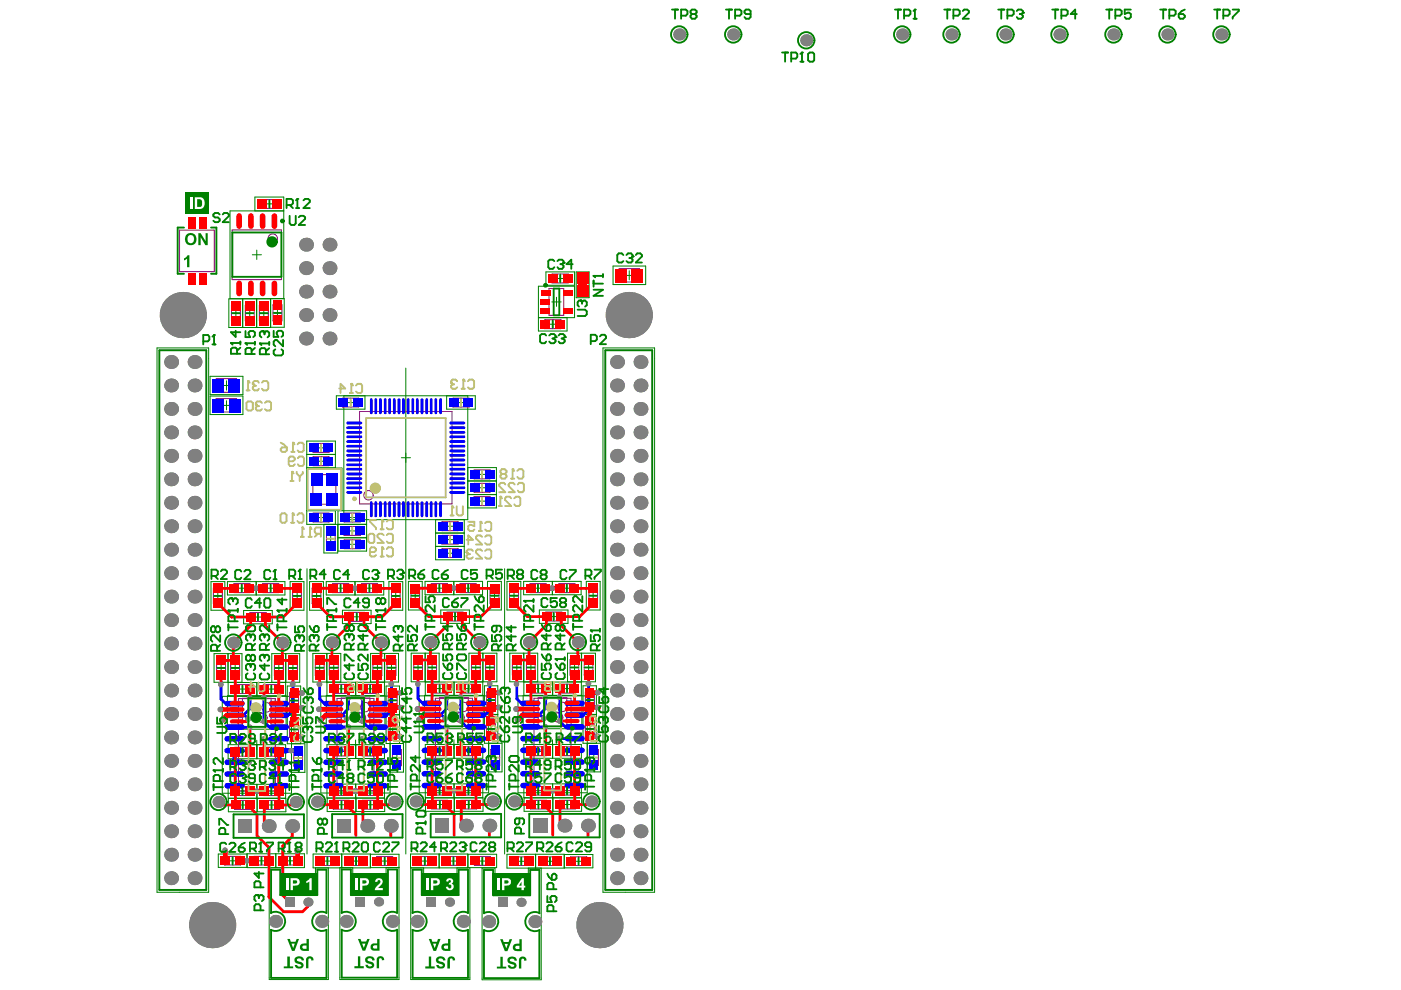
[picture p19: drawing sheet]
<svg xmlns="http://www.w3.org/2000/svg" width="297mm" height="210mm" viewBox="0 0 297 210" stroke-linecap="round" stroke-linejoin="round" font-family="sans-serif">
<g fill="none" stroke="#008000" stroke-width=".21">
<path d="M53.5 54h1.9M54 44.7v-2.9h6.2v21.5M54.4 53v2M56.2 43.2h1.8M57.1 42.3v1.9M60.2 44.7h-11.4v18.6h11.5v6.1h-2.9M115.7 57.6h6.1v2.9h-6.1zM117.8 59h1.9M118.8 58.1v1.9M122.2 57.6h2.7v5.5h-2.7zM130 56.4h6.9v3.9h-6.9zM132.5 58.4h1.9"/>
<path d="M133.4 57.4v1.9M33.3 73.8h10.9v115.4h-10.9zM44.5 79.8h7v3.9h-7zM49.1 66.4h1.9M50 65.5v1.9M51.5 63.4v6M52 66.4h1.9M52.9 65.5v1.9M54.4 63.4v6M55 66.4h1.9M55.9 65.5v1.9M57.4 63.3v6.1h-8.9v-6h8.9"/>
<path d="M57.9 66.4h1.9M58.8 65.4v1.9M86 78v103.1M114.2 67.4h7.6v-6.7h-7.6v9.5h6v-2.8M116.2 68.7h1.9M117 64h2M117.2 67.8v1.9M118 63v2M127.8 73.8h11v115.4h-11zM44.5 84h7v3.9h-7zM47 86h2M47 81.7h2"/>
<path d="M48 80.7v2M48 85v1.9M65 99.2h6.1v-5.7h-6.1v17.7h12.7M65 99.2h7.5v9h-7.5M65 96.4h6.1M67.1 97.8h1.9M67.1 95h1.9M68.1 94v1.9M68.1 96.9v1.8M72.9 83.9v26.3h26.3v-26.3M73.4 85.4h1.9M74.3 84.4v1.9"/>
<path d="M77.4 83.9v2.9h-6.1v-2.9h29.5v2.9h-6.1v-2.9M85.1 97h1.9M96.8 85.4h1.9M97.7 84.4v1.9M99.2 99.1h6v8.6h-6M102.2 99.6v1.9M65 108.3h6.1v2.9M67.1 109.7h1.9M68.1 108.8v1.9M68.7 111.2v6h2.9v-6M69.2 114.2h1.9M70.1 113.3v1.8"/>
<path d="M71.7 108.3h6v8.5h-6zM71.7 114h6M73.7 115.4h1.9M73.7 112.6h1.9M73.7 109.7h1.9M74.7 108.8v1.9M74.7 111.6v1.9M74.7 114.5v1.9M92.4 110.2v8.5h6v-8.5M92.4 115.9h6M92.4 113h6M94.4 117.3h1.9"/>
<path d="M94.4 111.6h1.9M94.4 114.4h1.9M95.4 110.6v1.9M95.4 113.5v1.9M95.4 116.4v1.8M99.2 104.9h6M99.2 102h6M101.3 103.4h1.9M101.3 106.3h1.9M101.3 100.6h1.9M102.2 102.5v1.9M102.2 105.3v1.9"/>
<path d="M44.7 123.3h3v6.1h-3zM45.2 126.4h1.9M45.4 138.6h5.9v6.1h-5.9zM46.2 125.4v1.8M48.2 123.3h12.2v2.9h-12.2zM48.3 138.6v6.1M48.4 138.6v8.9M50.3 124.7h1.9M51.3 123.8v1.9M51.7 129.4h6v2.9h-6zM53.7 130.8h1.9M54.3 123.3v2.9"/>
<path d="M54.7 129.9v1.9M56.5 124.7h1.8M57.4 123.8v1.9M57.6 138.6h5.9v6.1h-5.9zM60.6 138.6v8.9M61.5 123.3h2.9v6.1h-2.9zM62.1 126.4h1.8M63 125.4v1.8M65.1 120.6v60.5M65.6 123.3h3v6.1h-3zM66.2 126.4h1.8M66.3 138.5h6v6.1h-6z"/>
<path d="M67.1 125.4v1.8M69.2 123.3h12.2v2.9h-12.2zM69.3 138.5v6.1M69.3 138.5v9M71.3 124.7h1.9M72.2 123.8v1.9M72.6 129.4h6.1v2.8h-6.1zM74.7 130.8h1.8M75.2 123.3v2.9M75.6 129.8v1.9M77.4 124.7h1.9M78.3 123.8v1.9"/>
<path d="M78.6 138.5h5.9v6.1h-5.9zM81.5 138.5v9M81.6 138.5v6.1M82.5 123.3h2.9v6.1h-2.9zM83 126.4h1.8M83.9 125.4v1.8M86.6 123.3h2.9v6h-2.9zM87.1 126.3h1.9M87.2 138.5h5.9v6.1h-5.9zM88 125.4v1.8M90.1 123.3h12.2v2.8h-12.2zM90.1 138.5v6.1"/>
<path d="M90.2 138.5v8.9M92.2 124.7h1.9M93.2 123.8v1.9M93.5 129.3h6v2.9h-6zM95.5 130.7h1.9M96.2 123.3v2.8M96.5 129.8v1.9M98.3 124.7h1.9M99.3 123.8v1.9M99.4 138.5h5.9v6.1h-5.9zM102.4 138.5v8.9M102.4 138.5v6.1"/>
<path d="M103.4 123.3h2.9v6h-2.9zM103.9 126.3h1.9M104.8 125.4v1.8M107 120.6v60.5M107.5 123.3h2.9v6h-2.9zM108 126.3h1.9M108.1 138.5h5.9v6.1h-5.9zM109 125.4v1.8M111 123.3h12.2v2.8h-12.2zM111 138.5l.1 8.9M113.1 124.7h1.9M114.1 123.8v1.9"/>
<path d="M114.4 129.3h6v2.9h-6zM116.4 130.7h1.9M117.1 123.3v2.8M117.4 129.8v1.9M119.2 124.7h1.9M120.2 123.8v1.9M120.3 138.5h5.9v6.1h-5.9zM123.3 138.5v8.9M123.3 138.5v6.1M124.3 123.3h2.9v6h-2.9zM124.9 126.3h1.8M125.7 125.4v1.8"/>
<path d="M45.9 141.6h1.9M46.9 140.7v1.8M47.1 147.6h14.7v20.6h-14.7zM48.2 147.5h12.5v7.1h-12.5zM48.4 157.9h12.2v3h-12.2zM48.4 144.7h12.2M48.9 141.6h1.9M49.9 140.7v1.8M50.5 146.1h1.8M50.5 159.4h1.8M51.4 145.2v1.8M51.4 158.4v1.9"/>
<path d="M53.5 151.1h1.9M54.4 144.7v2.8M54.4 150.1v1.9M54.4 156.9v4M54.5 144.7h.1M54.5 144.7v2.8M54.5 157.9v3M56.6 146.1h1.9M56.6 159.4h1.9M57.5 145.2v1.8M57.5 158.4v1.9M58.2 141.6h1.9"/>
<path d="M59.1 140.7v1.8M60.9 151.6h2.8M61.2 141.6h1.8M61.4 154.7h1.9M61.4 148.5h1.9M62.1 140.7v1.8M62.4 147.6v1.8M62.4 153.7v1.9M63.2 159.8v1.8M63.7 157.7v-12.2h-2.8v12.2h3.7v6.1h-2.8M66.8 141.6h1.9M67.8 140.6v1.9"/>
<path d="M68 147.6h14.7v20.5h-14.7zM69.2 147.5h12.4v7.1h-12.4zM69.3 144.7h12.2M69.3 157.9h12.2v2.9h-12.2zM69.8 141.6h1.9M70.8 140.6v1.9M71.4 159.3h1.9M71.4 146.1h1.9M72.4 145.1v1.9M72.4 158.4v1.9M74.4 151h1.9M75.4 144.7v2.8"/>
<path d="M75.4 150v2M75.4 156.9v3.9M75.4 157.9v2.9M77.5 159.3h1.9M77.5 146.1h1.9M78.5 145.1v1.9M78.5 158.4v1.9M79.1 141.6h1.9M80 140.6v1.9M81.9 151.6h2.8M81.9 151.5h2.8M82.1 141.6h1.8"/>
<path d="M82.3 154.6h1.9M82.3 148.5h1.9M83 140.6v1.9M83.3 147.5v1.9M83.3 153.7v1.8M84.1 159.7v1.9M84.7 157.6v-12.1h-2.8v12.1h3.6v6.1h-2.8M87.7 141.5h1.9M88.6 140.6v1.8M88.9 147.5h14.7v20.6h-14.7zM90 147.4h12.5v7.1h-12.5zM90.2 157.8h12.2v3h-12.2z"/>
<path d="M90.2 144.6h12.2M90.7 141.5h1.9M91.6 140.6v1.8M92.3 159.3h1.9M92.3 146h1.9M93.2 145.1v1.8M93.2 158.3v1.9M95.2 151h2M96.2 144.6v2.8M96.2 150v1.9M96.2 156.8v4M96.3 144.6v2.8"/>
<path d="M96.3 157.8v3M98.4 159.3h1.9M98.4 146h1.9M99.3 145.1v1.8M99.3 158.3v1.9M100 141.5h1.8M100.9 140.6v1.8M102.7 151.5h2.8M103 141.5h1.8M103.2 154.6h1.8M103.2 148.4h1.8M103.9 140.6v1.8"/>
<path d="M104.1 147.5v1.8M104.1 153.6v1.9M105 159.7v1.9M105.5 157.6v-12.2h-2.8v12.2h3.7v6.1h-2.8M108.6 141.5h1.9M109.6 140.6v1.8M109.8 147.5h14.7v20.6h-14.7zM110.9 147.4h12.5v7.1h-12.5zM111.1 157.8h12.2v3h-12.2zM111.1 144.6h12.2M111.6 141.5h1.9M112.6 140.6v1.8"/>
<path d="M113.2 159.3h1.9M113.2 146h1.9M114.1 145.1v1.8M114.1 158.3v1.9M116.2 151h1.9M117.1 144.6v2.8M117.1 150v1.9M117.1 156.8v4M117.2 144.6v2.8M117.2 157.8v3M119.3 146h1.9M119.3 159.3h1.9"/>
<path d="M120.2 145.1v1.8M120.2 158.3v1.9M120.9 141.5h1.8M121.8 140.6v1.8M123.6 151.5h2.8M123.9 141.5h1.8M124.1 154.6h1.9M124.1 148.4h1.9M124.8 140.6v1.8M125.1 147.5v1.8M125.1 153.6v1.9M125.9 159.7v1.9"/>
<path d="M126.4 157.6v-12.2h-2.8v12.2h3.7v6.1h-2.8M48.4 166.3h12.2v5.8h-12.2zM48.4 169.2h12.2M48.4 169.3h12.2M50.5 170.7h1.9M50.5 167.7h1.8M51.4 166.8v1.9M51.5 169.7v1.9M54.4 166.3v2.9M54.5 166.3v5.8M54.5 169.3v2.8M56.6 170.7h1.9"/>
<path d="M56.6 167.7h1.9M57.5 166.8v1.9M57.6 169.7v1.9M62.3 160.7h1.8M69.3 166.2h12.2v3h-12.2zM69.4 169.2h12.2v2.9h-12.2zM71.4 167.7h1.9M71.5 170.6h1.8M72.4 166.8v1.8M72.4 169.7v1.9M75.4 166.2v3M75.4 166.2v5.9"/>
<path d="M75.5 169.2v2.9M77.5 167.7h1.9M77.6 170.6h1.9M78.5 166.8v1.8M78.5 169.7v1.9M83.2 160.7h1.9M90.2 166.2h12.2v2.9h-12.2zM90.2 169.2h12.2v2.8h-12.2zM92.3 167.6h1.9M92.3 170.6h1.9M93.2 166.7v1.9M93.3 169.7v1.8"/>
<path d="M96.2 166.2v2.9M96.3 166.2v5.8M96.3 169.2v2.8M98.4 167.6h1.9M98.4 170.6h1.9M99.3 166.7v1.9M99.4 169.7v1.8M104.1 160.6h1.8M111.1 166.2h12.2v2.9h-12.2zM111.1 169.2h12.2v2.8h-12.2zM113.2 167.6h1.9M113.2 170.6h1.9"/>
<path d="M114.1 166.7v1.9M114.2 169.7v1.8M117.1 166.2v2.9M117.2 166.2v5.8M117.2 169.2v2.8M119.3 167.6h1.9M119.3 170.6h1.9M120.2 166.7v1.9M120.3 169.7v1.8M125 160.6h1.8M46.3 181.1h6v2.8h-6zM48.4 182.5h1.9"/>
<path d="M49.3 181.6v1.8M52.4 181h12.1v3h-12.1zM54.5 182.5h1.9M55.4 181.6v1.8M58.5 181v3M60.6 182.5h1.9M61.5 181.6v1.8M66.4 181.1h12.1v2.9h-12.1zM66.9 184v5.3h-7.1v-5.3h-2.7v23.7h12.5v-23.7M68.5 182.6h1.8M69.4 181.6v1.9M72.5 181.1v2.9"/>
<path d="M74.5 182.6h1.9M75.5 181.6v1.9M78.5 181.1h6.1v26.6h-12.5v-23.7h2.7v5.3h7.1v-5.3M78.5 184h6.1M80.6 182.6h1.9M81.6 181.6v1.9M87.1 184v23.7h12.5v-23.7h-12.6v-2.9h12.2v2.9M89.2 182.6h1.8M89.8 184v5.3h7.1v-5.3M90.1 181.6v1.9M93.1 181.1v2.9M95.2 182.6h1.9"/>
<path d="M96.1 181.6v1.9M99.2 181.1h6.1v2.9h-6.1zM101.3 182.6h1.9M102.3 181.6v1.9M109.6 182.6h1.9M110.5 181.7v1.8M112 184.1v5.2h-7.1v-5.2h-2.7v23.6h12.6v-23.6M113.6 181.1v3M115.7 182.6h1.8M116.6 181.7v1.8M119.6 181.2h6.1v2.8l-18.2 .1v-3h12.1v3M121.8 182.6h1.8"/>
<path d="M122.7 181.7v1.8"/>
</g>
<g fill="none" stroke="#800080" stroke-width=".21">
<path d="M38.1 48.8h7.3v8.8h-7.3zM49.2 48.7h10.5v10.6h-10.5zM55.4 42.3h3.4v1.9h-3.4zM117 58.1h3.5v1.9h-3.5zM131.3 57h4.3v2.8h-4.3zM33.8 74.3h9.9v114.4h-9.9zM49.1 64.7h1.9v3.3h-1.9zM52 64.7h1.9v3.3h-1.9zM55 64.7h1.9v3.3h-1.9zM57.9 64.6h1.9v3.4h-1.9zM115.5 67.8h3.4v1.9h-3.4zM116.4 61.2h3.1v5.7h-3.1z"/>
<path d="M128.3 74.3h10v114.4h-10zM45.8 80.3h4.4v2.9h-4.4zM45.8 84.5h4.4v2.8h-4.4zM66.4 94h3.4v1.9h-3.4zM66.4 96.9h3.4v1.8h-3.4zM72.7 84.4h3.3v1.9h-3.3zM76.2 87.2h19.6v19.6h-19.6zM96 84.4h3.5v1.9h-3.5zM100.5 99.6h3.4v1.9h-3.4zM66.3 100.6h4.9v6.3h-4.9zM66.4 108.8h3.4v1.9h-3.4zM69.2 112.5h1.9v3.4h-1.9z"/>
<path d="M73 108.8h3.4v1.9h-3.4zM73 111.6h3.4v1.9h-3.4zM73 114.5h3.4v1.9h-3.4zM93.7 110.6h3.4v1.9h-3.4zM93.7 113.5h3.4v1.9h-3.4zM93.7 116.4h3.4v1.8h-3.4zM100.5 102.5h3.4v1.9h-3.4zM100.5 105.3h3.4v1.9h-3.4zM45.2 124.7h1.9v3.3h-1.9zM45.9 139.9h1.9v3.4h-1.9zM48.9 139.9h1.9v3.4h-1.9zM49.6 123.8h3.4v1.9h-3.4z"/>
<path d="M53 129.9h3.4v1.9h-3.4zM55.7 123.8h3.4v1.9h-3.4zM58.2 139.9h1.9v3.4h-1.9zM61.2 139.9h1.8v3.4h-1.8zM62.1 124.7h1.8v3.3h-1.8zM66.2 124.7h1.8v3.3h-1.8zM66.8 139.9h1.9v3.3h-1.9zM69.8 139.9h1.9v3.3h-1.9zM70.5 123.8h3.4v1.9h-3.4zM73.9 129.8h3.4v1.9h-3.4zM76.6 123.8h3.5v1.9h-3.5zM79.1 139.9h1.9v3.3h-1.9z"/>
<path d="M82.1 139.9h1.8v3.3h-1.8zM83 124.7h1.8v3.3h-1.8zM87.1 124.7h1.9v3.3h-1.9zM87.7 139.8h1.9v3.4h-1.9zM90.7 139.8h1.9v3.4h-1.9zM91.4 123.8h3.4v1.9h-3.4zM94.7 129.8h3.5v1.9h-3.5zM97.5 123.8h3.5v1.9h-3.5zM100 139.8h1.8v3.4h-1.8zM103 139.8h1.8v3.4h-1.8zM103.9 124.7h1.9v3.3h-1.9zM108 124.7h1.9v3.3h-1.9z"/>
<path d="M108.6 139.8h1.9v3.4h-1.9zM111.6 139.8h1.9v3.4h-1.9zM112.4 123.8h3.4v1.9h-3.4zM115.7 129.8h3.4v1.9h-3.4zM118.5 123.8h3.4v1.9h-3.4zM120.9 139.8h1.8v3.4h-1.8zM123.9 139.8h1.8v3.4h-1.8zM124.9 124.7h1.8v3.3h-1.8zM49.7 145.2h3.4v1.8h-3.4zM49.8 158.4h3.3v1.9h-3.3zM50.6 148.1h7.8v19.6h-7.8zM51.4 148h6.1v6.1h-6.1z"/>
<path d="M55.8 145.2h3.5v1.8h-3.5zM55.9 158.4h3.3v1.9h-3.3zM61.4 152.9h1.9v3.4h-1.9zM61.4 146.8h1.9v3.4h-1.9zM62.3 159h1.8v3.4h-1.8zM70.6 145.1h3.4v1.9h-3.4zM70.7 158.4h3.3v1.9h-3.3zM71.5 148.1h7.8v19.5h-7.8zM72.4 148h6v6.1h-6zM76.7 145.1h3.5v1.9h-3.5zM76.8 158.4h3.3v1.9h-3.3zM82.3 146.7h1.9v3.5h-1.9z"/>
<path d="M82.3 152.9h1.9v3.4h-1.9zM83.2 158.9h1.9v3.5h-1.9zM91.5 145.1h3.4v1.8h-3.4zM91.5 158.3h3.3v1.9h-3.3zM92.3 148h7.9v19.6h-7.9zM93.2 147.9h6.1v6.1h-6.1zM97.6 145.1h3.4v1.8h-3.4zM97.6 158.3h3.4v1.9h-3.4zM103.2 152.8h1.8v3.4h-1.8zM103.2 146.7h1.8v3.4h-1.8zM104.1 158.9h1.8v3.4h-1.8zM112.4 145.1h3.4v1.8h-3.4z"/>
<path d="M112.5 158.3h3.3v1.9h-3.3zM113.2 148h7.9v19.6h-7.9zM114.1 147.9h6.1v6.1h-6.1zM118.5 145.1h3.5v1.8h-3.5zM118.6 158.3h3.3v1.9h-3.3zM124.1 152.8h1.9v3.4h-1.9zM124.1 146.7h1.9v3.4h-1.9zM125 158.9h1.8v3.4h-1.8zM49.8 166.8h3.3v1.9h-3.3zM49.8 169.7h3.4v1.9h-3.4zM55.9 166.8h3.3v1.9h-3.3zM55.9 169.7h3.4v1.9h-3.4z"/>
<path d="M70.7 166.8h3.3v1.8h-3.3zM70.7 169.7h3.4v1.9h-3.4zM76.8 166.8h3.3v1.8h-3.3zM76.8 169.7h3.4v1.9h-3.4zM91.5 166.7h3.3v1.9h-3.3zM91.5 169.7h3.4v1.8h-3.4zM97.6 166.7h3.4v1.9h-3.4zM97.6 169.7h3.5v1.8h-3.5zM112.5 166.7h3.3v1.9h-3.3zM112.5 169.7h3.4v1.8h-3.4zM118.6 166.7h3.3v1.9h-3.3zM118.6 169.7h3.4v1.8h-3.4z"/>
<path d="M47.6 181.6h3.4v1.8h-3.4zM53.8 181.6h3.3v1.8h-3.3zM59.9 181.6h3.3v1.8h-3.3zM67.7 181.6h3.4v1.9h-3.4zM73.8 181.6h3.3v1.9h-3.3zM79.8 181.6h3.5v1.9h-3.5zM88.4 181.6h3.4v1.9h-3.4zM94.5 181.6h3.3v1.9h-3.3zM100.6 181.6h3.4v1.9h-3.4zM108.9 181.7h3.3v1.8h-3.3zM115 181.7h3.3v1.8h-3.3zM121 181.7h3.4v1.8h-3.4z"/>
<circle cx="57.8" cy="50.6" r="1"/>
<circle cx="78.1" cy="105" r="1"/>
<circle cx="55.6" cy="152.2" r="1"/>
<circle cx="56.5" cy="150" r="1"/>
<circle cx="76.5" cy="152.2" r="1"/>
<circle cx="77.4" cy="149.9" r="1"/>
<circle cx="97.4" cy="152.1" r="1"/>
<circle cx="98.3" cy="149.9" r="1"/>
<circle cx="118.3" cy="152.1" r="1"/>
<circle cx="119.2" cy="149.9" r="1"/>
</g>
<g fill="none" stroke="#00f" stroke-width=".6">
<path d="M46.9 145.2v3l1 1M49.8 154.2h3.2M51.9 151.7l.7 .8M53 148v2.3l-1.4 1.4h-.4M56 156.7h3.1M56 147.9v5.1l1.1 1.2M62.1 145.1v5.5l-1.1 1.1M67.8 145.1v3.1l1 1M70.7 154.2h3.2M72.8 151.7l.7 .7M73.9 147.9v2.3l-1.4 1.5h-.3M76.9 147.9v5.1l1.2 1.2"/>
<path d="M76.9 156.6h3.2M83 145v5.5l-1.1 1.2M88.6 145.1v3l1 1M91.6 154.1h3.1M93.7 151.6l.7 .8M94.7 147.9v2.3l-1.3 1.4h-.4M97.7 147.8v5.1l1.2 1.2M97.7 156.6h3.2M103.9 145v5.5l-1.1 1.1M109.6 145.1v3l1 1M112.5 154.1h3.2M114.6 151.6l.7 .8"/>
<path d="M115.7 147.9v2.3l-1.4 1.4h-.4M118.7 147.8v5.1l1.1 1.2M118.7 156.6h3.1M124.8 145v5.5l-1.1 1.1"/>
</g>
<path d="M49.8 159.1v2.5l3 .1M63.2 159.1h-4v2.5" fill="none" stroke="#00f" stroke-width="1"/>
<g fill="#808080">
<circle cx="117" cy="124.7" r=".6"/>
<circle cx="96.2" cy="124.7" r=".59"/>
<circle cx="75.2" cy="124.7" r=".58"/>
<circle cx="105.7" cy="156.1" r=".6"/>
<circle cx="105.8" cy="146.8" r=".6"/>
<circle cx="105.8" cy="150" r=".6"/>
<circle cx="96.2" cy="167.7" r=".59"/>
<circle cx="103.8" cy="144.9" r=".57"/>
<circle cx="97.7" cy="156.6" r=".58"/>
<circle cx="88.6" cy="145" r=".57"/>
<circle cx="94.7" cy="147.9" r=".58"/>
<circle cx="94.7" cy="154.1" r=".58"/>
<circle cx="97.7" cy="152.9" r=".58"/>
<circle cx="97.7" cy="147.8" r=".58"/>
<circle cx="94.4" cy="152.4" r=".58"/>
<circle cx="88.8" cy="152.6" r=".58"/>
<circle cx="88.5" cy="150.3" r=".58"/>
<circle cx="126.6" cy="156.1" r=".6"/>
<circle cx="126.7" cy="146.8" r=".6"/>
<circle cx="126.7" cy="150" r=".6"/>
<circle cx="117.1" cy="167.7" r=".59"/>
<circle cx="124.8" cy="144.9" r=".59"/>
<circle cx="118.6" cy="156.6" r=".6"/>
<circle cx="109.5" cy="145" r=".57"/>
<circle cx="115.6" cy="147.9" r=".58"/>
<circle cx="115.6" cy="154.1" r=".58"/>
<circle cx="118.7" cy="152.9" r=".6"/>
<circle cx="118.6" cy="147.8" r=".6"/>
<circle cx="115.3" cy="152.4" r=".6"/>
<circle cx="109.7" cy="152.6" r=".6"/>
<circle cx="109.4" cy="150.3" r=".58"/>
<circle cx="84.8" cy="156.2" r=".58"/>
<circle cx="85" cy="146.9" r=".58"/>
<circle cx="84.9" cy="150" r=".58"/>
<circle cx="75.3" cy="167.7" r=".57"/>
<circle cx="83" cy="145" r=".59"/>
<circle cx="76.8" cy="156.6" r=".6"/>
<circle cx="67.7" cy="145.1" r=".59"/>
<circle cx="73.8" cy="147.9" r=".6"/>
<circle cx="73.8" cy="154.2" r=".6"/>
<circle cx="76.9" cy="152.9" r=".6"/>
<circle cx="76.8" cy="147.9" r=".6"/>
<circle cx="73.5" cy="152.4" r=".6"/>
<circle cx="67.9" cy="152.7" r=".6"/>
<circle cx="67.6" cy="150.4" r=".6"/>
<circle cx="47" cy="152.7" r=".6"/>
<circle cx="64" cy="150.1" r=".6"/>
<circle cx="52.3" cy="182.5" r=".59"/>
<circle cx="54.3" cy="124.7" r=".58"/>
<circle cx="46.7" cy="150.4" r=".6"/>
<circle cx="64" cy="146.9" r=".6"/>
<circle cx="63.9" cy="156.2" r=".58"/>
<circle cx="47.7" cy="180.3" r=".58"/>
<circle cx="63" cy="180.5" r=".58"/>
<circle cx="54.4" cy="167.8" r=".57"/>
<circle cx="52.6" cy="152.5" r=".6"/>
<circle cx="56" cy="153" r=".6"/>
<circle cx="53" cy="148" r=".59"/>
<circle cx="46.8" cy="145.1" r=".59"/>
<circle cx="62.1" cy="145" r=".59"/>
<circle cx="55.9" cy="156.7" r=".6"/>
<circle cx="53" cy="154.2" r=".59"/>
<circle cx="55.9" cy="147.9" r=".6"/>
<circle cx="61.7" cy="159.2" r=".59"/>
<circle cx="52.7" cy="161.7" r=".6"/>
<circle cx="69.9" cy="61.8" r="1.47"/>
<circle cx="46.3" cy="170" r="1.27"/>
<circle cx="62" cy="175.2" r="1.47"/>
<circle cx="62.7" cy="170" r="1.27"/>
<circle cx="70.4" cy="136.2" r="1.27"/>
<circle cx="69.9" cy="71.8" r="1.47"/>
<circle cx="69.9" cy="66.8" r="1.47"/>
<circle cx="69.9" cy="56.9" r="1.47"/>
<circle cx="69.9" cy="51.9" r="1.47"/>
<circle cx="77.9" cy="175.1" r="1.47"/>
<circle cx="101.6" cy="136.2" r="1.27"/>
<circle cx="110.5" cy="191.3" r=".97"/>
<circle cx="125.4" cy="169.9" r="1.27"/>
<circle cx="201.7" cy="7.3" r="1.27"/>
<circle cx="213.2" cy="7.3" r="1.27"/>
<circle cx="58.4" cy="195.3" r="1.37"/>
<circle cx="98.2" cy="195.3" r="1.37"/>
<circle cx="36.3" cy="181.2" r="1.47"/>
<circle cx="36.3" cy="161.3" r="1.47"/>
<circle cx="36.3" cy="141.4" r="1.47"/>
<circle cx="36.3" cy="121.5" r="1.47"/>
<circle cx="36.3" cy="101.6" r="1.47"/>
<circle cx="36.3" cy="81.7" r="1.47"/>
<circle cx="41.3" cy="181.2" r="1.47"/>
<circle cx="41.3" cy="161.3" r="1.47"/>
<circle cx="41.3" cy="141.4" r="1.47"/>
<circle cx="41.3" cy="121.5" r="1.47"/>
<circle cx="41.3" cy="101.6" r="1.47"/>
<circle cx="41.3" cy="81.7" r="1.47"/>
<circle cx="64.9" cy="61.8" r="1.47"/>
<circle cx="130.8" cy="181.2" r="1.47"/>
<circle cx="130.8" cy="161.3" r="1.47"/>
<circle cx="130.8" cy="141.4" r="1.47"/>
<circle cx="130.8" cy="121.5" r="1.47"/>
<circle cx="130.8" cy="101.6" r="1.47"/>
<circle cx="130.8" cy="81.7" r="1.47"/>
<circle cx="135.8" cy="181.2" r="1.47"/>
<circle cx="135.8" cy="161.3" r="1.47"/>
<circle cx="135.8" cy="141.4" r="1.47"/>
<circle cx="135.8" cy="121.5" r="1.47"/>
<circle cx="135.8" cy="101.6" r="1.47"/>
<circle cx="135.8" cy="81.7" r="1.47"/>
<circle cx="36.3" cy="186.2" r="1.47"/>
<circle cx="36.3" cy="176.2" r="1.47"/>
<circle cx="36.3" cy="171.3" r="1.47"/>
<circle cx="36.3" cy="151.4" r="1.47"/>
<circle cx="36.3" cy="156.3" r="1.47"/>
<circle cx="36.3" cy="136.4" r="1.47"/>
<circle cx="36.3" cy="146.4" r="1.47"/>
<circle cx="36.3" cy="126.5" r="1.47"/>
<circle cx="36.3" cy="131.5" r="1.47"/>
<circle cx="36.3" cy="106.6" r="1.47"/>
<circle cx="36.3" cy="111.6" r="1.47"/>
<circle cx="36.3" cy="91.7" r="1.47"/>
<circle cx="36.3" cy="96.7" r="1.47"/>
<circle cx="36.3" cy="76.8" r="1.47"/>
<circle cx="41.3" cy="186.2" r="1.47"/>
<circle cx="41.3" cy="171.3" r="1.47"/>
<circle cx="41.3" cy="176.2" r="1.47"/>
<circle cx="41.3" cy="156.3" r="1.47"/>
<circle cx="41.3" cy="151.4" r="1.47"/>
<circle cx="41.3" cy="146.4" r="1.47"/>
<circle cx="41.3" cy="136.4" r="1.47"/>
<circle cx="49.5" cy="136.2" r="1.27"/>
<circle cx="41.3" cy="131.5" r="1.47"/>
<circle cx="41.3" cy="126.5" r="1.47"/>
<circle cx="41.3" cy="111.6" r="1.47"/>
<circle cx="41.3" cy="106.6" r="1.47"/>
<circle cx="41.3" cy="96.7" r="1.47"/>
<circle cx="41.3" cy="91.7" r="1.47"/>
<circle cx="41.3" cy="76.8" r="1.47"/>
<circle cx="65.3" cy="191.3" r=".97"/>
<circle cx="57" cy="175.2" r="1.47"/>
<circle cx="67.2" cy="170" r="1.27"/>
<circle cx="59.9" cy="136.2" r="1.27"/>
<circle cx="64.9" cy="71.8" r="1.47"/>
<circle cx="64.9" cy="56.9" r="1.47"/>
<circle cx="64.9" cy="66.8" r="1.47"/>
<circle cx="64.9" cy="51.9" r="1.47"/>
<circle cx="80.3" cy="191.2" r=".97"/>
<circle cx="83.6" cy="170" r="1.27"/>
<circle cx="82.9" cy="175.1" r="1.47"/>
<circle cx="80.8" cy="136.2" r="1.27"/>
<circle cx="95.3" cy="191.3" r=".97"/>
<circle cx="88.1" cy="169.9" r="1.27"/>
<circle cx="98.8" cy="175.1" r="1.47"/>
<circle cx="91.3" cy="136.2" r="1.27"/>
<circle cx="109" cy="169.9" r="1.27"/>
<circle cx="104.5" cy="169.9" r="1.27"/>
<circle cx="103.8" cy="175.1" r="1.47"/>
<circle cx="112.2" cy="136.2" r="1.27"/>
<circle cx="130.8" cy="186.2" r="1.47"/>
<circle cx="130.8" cy="171.3" r="1.47"/>
<circle cx="130.8" cy="176.2" r="1.47"/>
<circle cx="124.7" cy="175.1" r="1.47"/>
<circle cx="119.7" cy="175.1" r="1.47"/>
<circle cx="130.8" cy="156.3" r="1.47"/>
<circle cx="130.8" cy="151.4" r="1.47"/>
<circle cx="130.8" cy="146.4" r="1.47"/>
<circle cx="130.8" cy="136.4" r="1.47"/>
<circle cx="122.5" cy="136.2" r="1.27"/>
<circle cx="130.8" cy="131.5" r="1.47"/>
<circle cx="130.8" cy="126.5" r="1.47"/>
<circle cx="130.8" cy="111.6" r="1.47"/>
<circle cx="130.8" cy="106.6" r="1.47"/>
<circle cx="130.8" cy="96.7" r="1.47"/>
<circle cx="130.8" cy="91.7" r="1.47"/>
<circle cx="130.8" cy="76.8" r="1.47"/>
<circle cx="135.8" cy="186.2" r="1.47"/>
<circle cx="135.8" cy="176.2" r="1.47"/>
<circle cx="135.8" cy="171.3" r="1.47"/>
<circle cx="135.8" cy="151.4" r="1.47"/>
<circle cx="135.8" cy="156.3" r="1.47"/>
<circle cx="135.8" cy="136.4" r="1.47"/>
<circle cx="135.8" cy="146.4" r="1.47"/>
<circle cx="135.8" cy="126.5" r="1.47"/>
<circle cx="135.8" cy="131.5" r="1.47"/>
<circle cx="135.8" cy="106.6" r="1.47"/>
<circle cx="135.8" cy="111.6" r="1.47"/>
<circle cx="135.8" cy="91.7" r="1.47"/>
<circle cx="135.8" cy="96.7" r="1.47"/>
<circle cx="135.8" cy="76.8" r="1.47"/>
<circle cx="144" cy="7.3" r="1.27"/>
<circle cx="155.5" cy="7.3" r="1.27"/>
<circle cx="170.9" cy="8.5" r="1.27"/>
<circle cx="191.3" cy="7.3" r="1.27"/>
<circle cx="224.6" cy="7.3" r="1.27"/>
<circle cx="236.1" cy="7.3" r="1.27"/>
<circle cx="259" cy="7.3" r="1.27"/>
<circle cx="247.5" cy="7.3" r="1.27"/>
<circle cx="36.3" cy="116.6" r="1.47"/>
<circle cx="36.3" cy="166.3" r="1.47"/>
<circle cx="36.3" cy="86.7" r="1.47"/>
<circle cx="45" cy="196.1" r="4.9"/>
<circle cx="41.3" cy="166.3" r="1.47"/>
<circle cx="41.3" cy="116.6" r="1.47"/>
<circle cx="41.3" cy="86.7" r="1.47"/>
<circle cx="68.2" cy="195.3" r="1.37"/>
<circle cx="83.2" cy="195.3" r="1.37"/>
<circle cx="73.4" cy="195.3" r="1.37"/>
<circle cx="88.4" cy="195.3" r="1.37"/>
<circle cx="113.4" cy="195.4" r="1.37"/>
<circle cx="103.6" cy="195.4" r="1.37"/>
<circle cx="127.1" cy="196.1" r="4.9"/>
<circle cx="130.8" cy="166.3" r="1.47"/>
<circle cx="130.8" cy="116.6" r="1.47"/>
<circle cx="130.8" cy="86.7" r="1.47"/>
<circle cx="135.8" cy="116.6" r="1.47"/>
<circle cx="135.8" cy="166.3" r="1.47"/>
<circle cx="135.8" cy="86.7" r="1.47"/>
<circle cx="38.8" cy="66.8" r="4.9"/>
<circle cx="133.3" cy="66.8" r="4.9"/>
</g>
<g fill="#808080">
<path d="M92.3 173.6h2.9v2.9h-2.9z" fill-rule="evenodd"/>
<path d="M105.6 190.3h1.9v2h-1.9z" fill-rule="evenodd"/>
<path d="M50.6 173.7h2.9v2.9h-2.9z" fill-rule="evenodd"/>
<path d="M60.5 190.3h1.9v1.9h-1.9z" fill-rule="evenodd"/>
<path d="M75.3 190.3h2v1.9h-2z" fill-rule="evenodd"/>
<path d="M71.5 173.6h2.9v2.9h-2.9z" fill-rule="evenodd"/>
<path d="M90.4 190.3h2v2h-2z" fill-rule="evenodd"/>
<path d="M113.2 173.6h3v2.9h-3z" fill-rule="evenodd"/>
</g>
<g fill="#00f">
<path d="M45 80.3h2.5v2.9h-2.5z" fill-rule="evenodd"/>
<path d="M48.5 80.3h2.5v2.9h-2.5z" fill-rule="evenodd"/>
<path d="M65.5 108.8h2v1.8h-2z" fill-rule="evenodd"/>
<path d="M65.5 96.9h2v1.8h-2z" fill-rule="evenodd"/>
<path d="M69.1 111.6h2v2h-2z" fill-rule="evenodd"/>
<path d="M68.6 108.8h2v1.8h-2z" fill-rule="evenodd"/>
<path d="M69.3 100.3h2.3v2.7h-2.3z" fill-rule="evenodd"/>
<path d="M68.6 96.9h2v1.8h-2z" fill-rule="evenodd"/>
<path d="M92.9 116.4h1.9v1.8h-1.9z" fill-rule="evenodd"/>
<path d="M62.3 158.1h1.8v2h-1.8z" fill-rule="evenodd"/>
<path d="M62.3 161.3h1.8v2h-1.8z" fill-rule="evenodd"/>
<path d="M65.5 94.1h2v1.8h-2z" fill-rule="evenodd"/>
<path d="M69.1 114.8h2v1.9h-2z" fill-rule="evenodd"/>
<path d="M69.2 104.6h2.4v2.7h-2.4z" fill-rule="evenodd"/>
<path d="M68.7 94.1h1.9v1.8h-1.9z" fill-rule="evenodd"/>
</g>
<g fill="none" stroke="#00f" stroke-width=".6">
<path d="M78.7 106.6v2.8M79.7 106.6v2.8M80.7 106.6v2.8M81.7 106.6v2.8M82.6 106.6v2.8M83.6 106.6v2.8M84.6 106.6v2.8M85.5 106.6v2.8M86.5 106.6v2.8M87.5 106.6v2.8M88.5 106.6v2.8M89.5 106.6v2.8"/>
<path d="M90.5 106.6v2.8M91.4 106.6v2.8M92.4 106.6v2.8M93.4 106.6v2.8"/>
</g>
<g fill="#00f">
<path d="M92.9 110.7h1.9v1.8h-1.9z" fill-rule="evenodd"/>
<path d="M92.9 113.5h1.9v1.9h-1.9z" fill-rule="evenodd"/>
<path d="M104.1 158h1.8v2h-1.8z" fill-rule="evenodd"/>
<path d="M104.1 161.2h1.8v2h-1.8z" fill-rule="evenodd"/>
<path d="M125 158h1.8v2h-1.8z" fill-rule="evenodd"/>
<path d="M125 161.2h1.8v2h-1.8z" fill-rule="evenodd"/>
<path d="M45.1 84.5h2.4v2.9h-2.4z" fill-rule="evenodd"/>
<path d="M48.5 84.5h2.5v2.9h-2.5z" fill-rule="evenodd"/>
</g>
<g fill="none" stroke="#00f" stroke-width=".6">
<path d="M78.7 84.7v2.8M79.7 84.7v2.8M80.7 84.7v2.8M81.7 84.7v2.8M82.6 84.7v2.8M83.6 84.7v2.8M84.6 84.7v2.8M85.5 84.7v2.8M86.5 84.7v2.8M87.5 84.7v2.8M88.5 84.7v2.8M89.5 84.7v2.8"/>
<path d="M90.5 84.7v2.8M91.4 84.7v2.8M92.4 84.7v2.8M93.4 84.7v2.8"/>
</g>
<path d="M48.2 156.6h3.1M48.2 154.2h3.1M48.2 151.7h3.1M48.2 149.2h3.1M57.6 156.6h3.1M57.6 154.2h3.1M57.6 151.7h3.1M57.6 149.2h3.1M48.2 164.1h3.1M48.2 161.6h3.1M57.6 164.1h3.1M57.6 161.6h3.1" fill="none" stroke="#00f" stroke-width="1.2"/>
<path d="M65.9 100.3h2.4v2.7h-2.4z" fill-rule="evenodd" fill="#00f"/>
<path d="M78.5 156.6h3.2M78.5 154.2h3.2M78.5 151.7h3.2M78.5 149.2h3.2M78.5 164.1h3.2M78.5 161.6h3.2" fill="none" stroke="#00f" stroke-width="1.2"/>
<g fill="#00f">
<path d="M72.1 111.6h2v1.9h-2z" fill-rule="evenodd"/>
<path d="M75.2 111.6h2v1.9h-2z" fill-rule="evenodd"/>
<path d="M75.2 108.8h2v1.9h-2z" fill-rule="evenodd"/>
<path d="M72.1 108.8h2v1.9h-2z" fill-rule="evenodd"/>
</g>
<g fill="none" stroke="#00f" stroke-width=".6">
<path d="M73.7 95.6h2.8M73.7 96.6h2.8M73.7 97.5h2.8M73.7 98.5h2.8M73.7 91.7h2.8M73.7 92.6h2.8M73.7 93.6h2.8M73.7 94.6h2.8M73.7 89.7h2.8M73.7 90.7h2.8M73.7 104.4h2.8M73.7 100.5h2.8"/>
<path d="M73.7 101.5h2.8M73.7 102.4h2.8"/>
</g>
<g fill="#00f">
<path d="M74.9 84.5h2v1.8h-2z" fill-rule="evenodd"/>
<path d="M71.8 84.5h1.9v1.8h-1.9z" fill-rule="evenodd"/>
</g>
<path d="M90 156.6h3.1M90 154.1h3.1M90 151.6h3.1M90 149.1h3.1M90 164.1h3.1M90 161.6h3.1" fill="none" stroke="#00f" stroke-width="1.2"/>
<path d="M96 116.4h1.9v1.8h-1.9z" fill-rule="evenodd" fill="#00f"/>
<path d="M95.5 104.4h2.9" fill="none" stroke="#00f" stroke-width=".6"/>
<g fill="#00f">
<path d="M99.7 105.4h2v1.8h-2z" fill-rule="evenodd"/>
<path d="M99.7 99.7h2v1.8h-2z" fill-rule="evenodd"/>
</g>
<g fill="none" stroke="#00f" stroke-width=".6">
<path d="M95.5 98.5h2.9M95.5 97.5h2.9M95.5 96.6h2.9M95.5 95.6h2.9M95.5 94.6h2.9M95.5 93.6h2.9M95.5 92.6h2.9M95.5 91.7h2.9M95.5 90.7h2.9M95.5 89.7h2.9M95.5 102.4h2.9M95.5 101.5h2.9"/>
<path d="M95.5 100.5h2.9"/>
</g>
<g fill="#00f">
<path d="M95.2 84.4h2v1.9h-2z" fill-rule="evenodd"/>
<path d="M98.3 84.4h2v1.9h-2z" fill-rule="evenodd"/>
</g>
<path d="M110.9 156.6h3.1M110.9 154.1h3.1M110.9 151.6h3.1M110.9 149.1h3.1M110.9 164.1h3.1M110.9 161.6h3.1" fill="none" stroke="#00f" stroke-width="1.2"/>
<g fill="#00f">
<path d="M102.8 105.4h2v1.8h-2z" fill-rule="evenodd"/>
<path d="M102.8 99.7h2v1.8h-2z" fill-rule="evenodd"/>
</g>
<path d="M48.2 159.1h3.1M57.6 159.1h3.1M120.3 156.6h3.1M120.3 154.1h3.1M120.3 151.6h3.1M120.3 149.1h3.1M48.2 166.6h3.1M57.6 166.6h3.1M120.3 164.1h3.1M120.3 161.6h3.1" fill="none" stroke="#00f" stroke-width="1.2"/>
<path d="M65.9 104.6h2.3v2.7h-2.3z" fill-rule="evenodd" fill="#00f"/>
<path d="M78.5 159.1h3.2M78.5 166.6h3.2" fill="none" stroke="#00f" stroke-width="1.2"/>
<g fill="#00f">
<path d="M83.2 158.1h1.9v2h-1.9z" fill-rule="evenodd"/>
<path d="M83.2 161.2h1.9v2h-1.9z" fill-rule="evenodd"/>
<path d="M72.1 114.5h2v1.8h-2z" fill-rule="evenodd"/>
<path d="M75.2 114.5h2v1.8h-2z" fill-rule="evenodd"/>
</g>
<path d="M73.7 99.5h2.8M73.7 103.4h2.8M95.5 103.4h2.9" fill="none" stroke="#00f" stroke-width=".6"/>
<path d="M90 159.1h3.1M90 166.5h3.1" fill="none" stroke="#00f" stroke-width="1.2"/>
<g fill="#00f">
<path d="M99.7 102.5h2v1.9h-2z" fill-rule="evenodd"/>
<path d="M96 110.7h2v1.8h-2z" fill-rule="evenodd"/>
<path d="M96 113.5h2v1.9h-2z" fill-rule="evenodd"/>
</g>
<path d="M95.5 99.5h2.9" fill="none" stroke="#00f" stroke-width=".6"/>
<path d="M110.9 159.1h3.1M110.9 166.5h3.1" fill="none" stroke="#00f" stroke-width="1.2"/>
<path d="M102.8 102.5h2v1.9h-2z" fill-rule="evenodd" fill="#00f"/>
<g fill="none" stroke="#00f" stroke-width="1.2">
<path d="M69.1 156.6h3.2M69.1 154.2h3.2M69.1 151.7h3.2M69.1 149.2h3.2M69.1 159.1h3.2M99.4 159.1h3.1M99.4 156.6h3.1M99.4 151.6h3.1M99.4 154.1h3.1M99.4 149.1h3.1M120.3 159.1h3.1M69.1 164.1h3.2"/>
<path d="M69.1 161.6h3.2M69.1 166.6h3.2M99.4 166.5h3.1M99.4 164.1h3.1M99.4 161.6h3.1M120.3 166.5h3.1"/>
</g>
<g fill="#f00">
<circle cx="47.1" cy="152.7" r=".5"/>
<circle cx="46.8" cy="150.4" r=".5"/>
</g>
<path d="M53 171.2l1.5 1.5M57 179.7v2.8M62 175.2v2.1M65.3 191.3v.9" fill="none" stroke="#f00" stroke-width=".6"/>
<path d="M62.4 151.6v1.5" fill="none" stroke="#f00" stroke-width="1"/>
<circle cx="67.7" cy="150.4" r=".5" fill="#f00"/>
<path d="M69 151.7h2.2M83.3 151.5v1.5" fill="none" stroke="#f00" stroke-width="1"/>
<path d="M73.5 152.4l-.4 .5M76.9 152.9h2.6M73.9 171.2l1.5 1.5" fill="none" stroke="#f00" stroke-width=".6"/>
<g fill="#f00">
<circle cx="85" cy="150" r=".5"/>
<circle cx="88.9" cy="152.6" r=".5"/>
</g>
<path d="M89.9 151.6l-1 1" fill="none" stroke="#f00" stroke-width="1"/>
<path d="M88.6 139.9h3M94.4 152.4l-.4 .5" fill="none" stroke="#f00" stroke-width=".6"/>
<g fill="#f00">
<circle cx="105.8" cy="150" r=".5"/>
<circle cx="109.8" cy="152.6" r=".5"/>
</g>
<path d="M110.8 151.6l-1 1" fill="none" stroke="#f00" stroke-width="1"/>
<circle cx="109.5" cy="150.3" r=".5" fill="#f00"/>
<path d="M115.3 152.4l-.4 .5h-1.9" fill="none" stroke="#f00" stroke-width=".6"/>
<path d="M125.1 156.1h1.5M125.1 151.5v1.5M125.1 150h1.6" fill="none" stroke="#f00" stroke-width="1"/>
<circle cx="126.7" cy="150" r=".5" fill="#f00"/>
<path d="M49.5 136.2v3.4M53.1 130.8v1.8M59.9 136.2v3.1M46.9 143.2v2M53 146.1v1.9M53 154.2v5.2M59.1 143.2v5.4M49.9 167.8v2.9M54.5 172.7v4.5M59.2 167.8v2.9M57 182.5v7.7" fill="none" stroke="#f00" stroke-width=".6"/>
<circle cx="63.1" cy="182.5" r=".5" fill="#f00"/>
<path d="M46.8 150.4h3.5M50.3 151.7h-2.2l-1 1M62.4 150.1v1.5M62.4 156.2h1.5M83.3 150v1.5M125.1 150v1.5M125.1 146.8h1.7M47.8 180.3v2.2M63.1 180.5v2" fill="none" stroke="#f00" stroke-width="1"/>
<g fill="none" stroke="#f00" stroke-width=".6">
<path d="M46.2 124.8h3.5M70.4 136.2v3.4M74 130.8v1.8M77.2 130.8v1.9M80.8 136.2v3M91.3 136.2v3.3M94.9 130.7v1.8M98 130.7v1.9M101.6 136.2v3M119 130.7v1.9M122.5 136.2v3M46.9 140h3"/>
<path d="M49.9 143.2v5.5M49.9 159.4v8.3M52.6 152.5l-.4 .5h-1.9M56 153h2.6M59.1 159.4v8.3M62.1 143.2v1.9M67.8 143.1v2M70.8 143.1v5.5M70.8 159.3v8.4M73.9 146.1v1.8M73.9 154.2v5.1M76.9 146.1v1.8"/>
<path d="M76.9 156.6v2.7M83 143.1v1.9M88.6 143.1v2M91.6 143.1v5.5M91.6 159.3v8.3M94.7 146v1.9M94.7 154.1v5.2M97.7 146v1.8M97.7 156.6v2.7M100.9 143.1v5.4M100.9 159.3v8.3M109.6 143.1v2"/>
<path d="M112.6 143.1v5.5M112.6 159.3v8.3M118.7 146v1.8M118.7 156.6v2.7M121.8 143.1v5.4M121.8 159.3v8.3M124.8 143.1v1.9M60 179.4v3.1M70.8 167.7v2.9M75.4 172.7v4.4M76.9 170.6v3.6M82.9 175.1v2.2"/>
<path d="M91.7 167.7v2.9h-2.9M97.8 170.6v3.5M100.9 167.7v2.9M112.6 167.7v2.9M117.2 172.6v4.5M118.7 170.6v3.5M121.9 167.7v2.9M124.7 175.1v2.1M65.3 192.2l-1.2 1.1h-3.9"/>
</g>
<circle cx="68" cy="152.7" r=".5" fill="#f00"/>
<path d="M58.6 150.4h3.4M62.4 150.1h1.6M69 151.7l-1 1" fill="none" stroke="#f00" stroke-width="1"/>
<circle cx="64" cy="150.1" r=".5" fill="#f00"/>
<path d="M59 124.8h4M80 124.8h3.9M80 140h3M59.1 140h3M71.2 152.9h1.9M92.1 152.9h1.9M97.8 152.9h2.6" fill="none" stroke="#f00" stroke-width=".6"/>
<path d="M73.8 124.7h3M79.5 150.4h3.4M83.3 156.1h1.6M83.3 150h1.7M89.9 151.6h2.2M73.9 167.7h3M94.7 167.6h3" fill="none" stroke="#f00" stroke-width="1"/>
<circle cx="88.5" cy="150.3" r=".5" fill="#f00"/>
<g fill="none" stroke="#f00" stroke-width="1">
<path d="M52.8 124.7h3M94.7 124.7h3M115.6 124.7h3M62.4 146.9h1.7M67.7 150.4h3.5M83.3 146.9h1.7M88.5 150.3h3.6M100.4 150.3h3.4M104.1 156.1h1.6M104.1 146.8h1.8M105.8 150h-1.7v3M109.5 150.3h3.5"/>
<path d="M110.8 151.6h2.2M121.3 150.3h3.4M53 167.7h3M115.7 167.6h3M50.9 182.5h3"/>
</g>
<g fill="none" stroke="#f00" stroke-width=".6">
<path d="M46.2 127.9l2.9 2.9h4M53.1 132.6l-3.6 3.6M63 127.9l-2.9 2.9h-3.8v1.9l3.6 3.5M67.1 127.9l2.9 2.9h4M67.2 124.7h3.5M67.8 140h3M74 132.6l-3.6 3.6M77.2 132.7l3.6 3.5M83.9 127.9l-2.9 2.9h-3.8M88 127.9l2.9 2.8h4M88.1 124.7h3.5M94.9 132.5l-3.6 3.7"/>
<path d="M98 132.6l3.6 3.6M100.9 139.9h3M100.9 124.8h3.9M104.8 127.9l-2.8 2.8h-4M109 127.9l2.8 2.8h4v1.8l-3.6 3.7v3.3M109 124.8h3.5M109.6 139.9h3M119 132.6l3.5 3.6M121.8 139.9h3M121.8 124.8h3.9M125.7 127.9l-2.8 2.8h-3.9M56 146.1v1.8"/>
<path d="M56 156.7v2.7M80 143.1v5.5M80 159.3v8.4M103.9 143.1v1.9M115.7 146v1.9M115.7 154.1v5.2M118.7 152.9h2.6M47 170.7h2.9M54.5 177.2l2.5 2.5M56 170.7v3.5M59.2 170.7h2.8M62 177.3l-2 2.1"/>
<path d="M67.9 170.6h2.9M80.1 167.7v2.9h2.8M94.8 171.1l1.5 1.5v4.5M100.9 170.6h2.9M103.8 175.1v2.1M109.7 170.6h2.9M115.7 171.1l1.5 1.5M121.9 170.6h2.8M57 190.2l3.2 3.1M60 182.5v7.3l1.4 1.5"/>
</g>
<path d="M123.5 59v2.7" fill="none" stroke="#f00" stroke-width="1.9"/>
<g fill="#808080">
<circle cx="117" cy="124.7" r=".6"/>
<circle cx="96.2" cy="124.7" r=".59"/>
<circle cx="75.2" cy="124.7" r=".58"/>
<circle cx="105.7" cy="156.1" r=".6"/>
<circle cx="105.8" cy="146.8" r=".6"/>
<circle cx="105.8" cy="150" r=".6"/>
<circle cx="96.2" cy="167.7" r=".59"/>
<circle cx="103.8" cy="144.9" r=".57"/>
<circle cx="97.7" cy="156.6" r=".58"/>
<circle cx="88.6" cy="145" r=".57"/>
<circle cx="94.7" cy="147.9" r=".58"/>
<circle cx="94.7" cy="154.1" r=".58"/>
<circle cx="97.7" cy="152.9" r=".58"/>
<circle cx="97.7" cy="147.8" r=".58"/>
<circle cx="94.4" cy="152.4" r=".58"/>
<circle cx="88.8" cy="152.6" r=".58"/>
<circle cx="88.5" cy="150.3" r=".58"/>
<circle cx="126.6" cy="156.1" r=".6"/>
<circle cx="126.7" cy="146.8" r=".6"/>
<circle cx="126.7" cy="150" r=".6"/>
<circle cx="117.1" cy="167.7" r=".59"/>
<circle cx="124.8" cy="144.9" r=".59"/>
<circle cx="118.6" cy="156.6" r=".6"/>
<circle cx="109.5" cy="145" r=".57"/>
<circle cx="115.6" cy="147.9" r=".58"/>
<circle cx="115.6" cy="154.1" r=".58"/>
<circle cx="118.7" cy="152.9" r=".6"/>
<circle cx="118.6" cy="147.8" r=".6"/>
<circle cx="115.3" cy="152.4" r=".6"/>
<circle cx="109.7" cy="152.6" r=".6"/>
<circle cx="109.4" cy="150.3" r=".58"/>
<circle cx="84.8" cy="156.2" r=".58"/>
<circle cx="85" cy="146.9" r=".58"/>
<circle cx="84.9" cy="150" r=".58"/>
<circle cx="75.3" cy="167.7" r=".57"/>
<circle cx="83" cy="145" r=".59"/>
<circle cx="76.8" cy="156.6" r=".6"/>
<circle cx="67.7" cy="145.1" r=".59"/>
<circle cx="73.8" cy="147.9" r=".6"/>
<circle cx="73.8" cy="154.2" r=".6"/>
<circle cx="76.9" cy="152.9" r=".6"/>
<circle cx="76.8" cy="147.9" r=".6"/>
<circle cx="73.5" cy="152.4" r=".6"/>
<circle cx="67.9" cy="152.7" r=".6"/>
<circle cx="67.6" cy="150.4" r=".6"/>
<circle cx="47" cy="152.7" r=".6"/>
<circle cx="64" cy="150.1" r=".6"/>
<circle cx="52.3" cy="182.5" r=".59"/>
<circle cx="54.3" cy="124.7" r=".58"/>
<circle cx="46.7" cy="150.4" r=".6"/>
<circle cx="64" cy="146.9" r=".6"/>
<circle cx="63.9" cy="156.2" r=".58"/>
<circle cx="47.7" cy="180.3" r=".58"/>
<circle cx="63" cy="180.5" r=".58"/>
<circle cx="54.4" cy="167.8" r=".57"/>
<circle cx="52.6" cy="152.5" r=".6"/>
<circle cx="56" cy="153" r=".6"/>
<circle cx="53" cy="148" r=".59"/>
<circle cx="46.8" cy="145.1" r=".59"/>
<circle cx="62.1" cy="145" r=".59"/>
<circle cx="55.9" cy="156.7" r=".6"/>
<circle cx="53" cy="154.2" r=".59"/>
<circle cx="55.9" cy="147.9" r=".6"/>
<circle cx="61.7" cy="159.2" r=".59"/>
<circle cx="52.7" cy="161.7" r=".6"/>
<circle cx="69.9" cy="61.8" r="1.47"/>
<circle cx="46.3" cy="170" r="1.27"/>
<circle cx="62" cy="175.2" r="1.47"/>
<circle cx="62.7" cy="170" r="1.27"/>
<circle cx="70.4" cy="136.2" r="1.27"/>
<circle cx="69.9" cy="71.8" r="1.47"/>
<circle cx="69.9" cy="66.8" r="1.47"/>
<circle cx="69.9" cy="56.9" r="1.47"/>
<circle cx="69.9" cy="51.9" r="1.47"/>
<circle cx="77.9" cy="175.1" r="1.47"/>
<circle cx="101.6" cy="136.2" r="1.27"/>
<circle cx="110.5" cy="191.3" r=".97"/>
<circle cx="125.4" cy="169.9" r="1.27"/>
<circle cx="201.7" cy="7.3" r="1.27"/>
<circle cx="213.2" cy="7.3" r="1.27"/>
<circle cx="58.4" cy="195.3" r="1.37"/>
<circle cx="98.2" cy="195.3" r="1.37"/>
<circle cx="36.3" cy="181.2" r="1.47"/>
<circle cx="36.3" cy="161.3" r="1.47"/>
<circle cx="36.3" cy="141.4" r="1.47"/>
<circle cx="36.3" cy="121.5" r="1.47"/>
<circle cx="36.3" cy="101.6" r="1.47"/>
<circle cx="36.3" cy="81.7" r="1.47"/>
<circle cx="41.3" cy="181.2" r="1.47"/>
<circle cx="41.3" cy="161.3" r="1.47"/>
<circle cx="41.3" cy="141.4" r="1.47"/>
<circle cx="41.3" cy="121.5" r="1.47"/>
<circle cx="41.3" cy="101.6" r="1.47"/>
<circle cx="41.3" cy="81.7" r="1.47"/>
<circle cx="64.9" cy="61.8" r="1.47"/>
<circle cx="130.8" cy="181.2" r="1.47"/>
<circle cx="130.8" cy="161.3" r="1.47"/>
<circle cx="130.8" cy="141.4" r="1.47"/>
<circle cx="130.8" cy="121.5" r="1.47"/>
<circle cx="130.8" cy="101.6" r="1.47"/>
<circle cx="130.8" cy="81.7" r="1.47"/>
<circle cx="135.8" cy="181.2" r="1.47"/>
<circle cx="135.8" cy="161.3" r="1.47"/>
<circle cx="135.8" cy="141.4" r="1.47"/>
<circle cx="135.8" cy="121.5" r="1.47"/>
<circle cx="135.8" cy="101.6" r="1.47"/>
<circle cx="135.8" cy="81.7" r="1.47"/>
<circle cx="36.3" cy="186.2" r="1.47"/>
<circle cx="36.3" cy="176.2" r="1.47"/>
<circle cx="36.3" cy="171.3" r="1.47"/>
<circle cx="36.3" cy="151.4" r="1.47"/>
<circle cx="36.3" cy="156.3" r="1.47"/>
<circle cx="36.3" cy="136.4" r="1.47"/>
<circle cx="36.3" cy="146.4" r="1.47"/>
<circle cx="36.3" cy="126.5" r="1.47"/>
<circle cx="36.3" cy="131.5" r="1.47"/>
<circle cx="36.3" cy="106.6" r="1.47"/>
<circle cx="36.3" cy="111.6" r="1.47"/>
<circle cx="36.3" cy="91.7" r="1.47"/>
<circle cx="36.3" cy="96.7" r="1.47"/>
<circle cx="36.3" cy="76.8" r="1.47"/>
<circle cx="41.3" cy="186.2" r="1.47"/>
<circle cx="41.3" cy="171.3" r="1.47"/>
<circle cx="41.3" cy="176.2" r="1.47"/>
<circle cx="41.3" cy="156.3" r="1.47"/>
<circle cx="41.3" cy="151.4" r="1.47"/>
<circle cx="41.3" cy="146.4" r="1.47"/>
<circle cx="41.3" cy="136.4" r="1.47"/>
<circle cx="49.5" cy="136.2" r="1.27"/>
<circle cx="41.3" cy="131.5" r="1.47"/>
<circle cx="41.3" cy="126.5" r="1.47"/>
<circle cx="41.3" cy="111.6" r="1.47"/>
<circle cx="41.3" cy="106.6" r="1.47"/>
<circle cx="41.3" cy="96.7" r="1.47"/>
<circle cx="41.3" cy="91.7" r="1.47"/>
<circle cx="41.3" cy="76.8" r="1.47"/>
<circle cx="65.3" cy="191.3" r=".97"/>
<circle cx="57" cy="175.2" r="1.47"/>
<circle cx="67.2" cy="170" r="1.27"/>
<circle cx="59.9" cy="136.2" r="1.27"/>
<circle cx="64.9" cy="71.8" r="1.47"/>
<circle cx="64.9" cy="56.9" r="1.47"/>
<circle cx="64.9" cy="66.8" r="1.47"/>
<circle cx="64.9" cy="51.9" r="1.47"/>
<circle cx="80.3" cy="191.2" r=".97"/>
<circle cx="83.6" cy="170" r="1.27"/>
<circle cx="82.9" cy="175.1" r="1.47"/>
<circle cx="80.8" cy="136.2" r="1.27"/>
<circle cx="95.3" cy="191.3" r=".97"/>
<circle cx="88.1" cy="169.9" r="1.27"/>
<circle cx="98.8" cy="175.1" r="1.47"/>
<circle cx="91.3" cy="136.2" r="1.27"/>
<circle cx="109" cy="169.9" r="1.27"/>
<circle cx="104.5" cy="169.9" r="1.27"/>
<circle cx="103.8" cy="175.1" r="1.47"/>
<circle cx="112.2" cy="136.2" r="1.27"/>
<circle cx="130.8" cy="186.2" r="1.47"/>
<circle cx="130.8" cy="171.3" r="1.47"/>
<circle cx="130.8" cy="176.2" r="1.47"/>
<circle cx="124.7" cy="175.1" r="1.47"/>
<circle cx="119.7" cy="175.1" r="1.47"/>
<circle cx="130.8" cy="156.3" r="1.47"/>
<circle cx="130.8" cy="151.4" r="1.47"/>
<circle cx="130.8" cy="146.4" r="1.47"/>
<circle cx="130.8" cy="136.4" r="1.47"/>
<circle cx="122.5" cy="136.2" r="1.27"/>
<circle cx="130.8" cy="131.5" r="1.47"/>
<circle cx="130.8" cy="126.5" r="1.47"/>
<circle cx="130.8" cy="111.6" r="1.47"/>
<circle cx="130.8" cy="106.6" r="1.47"/>
<circle cx="130.8" cy="96.7" r="1.47"/>
<circle cx="130.8" cy="91.7" r="1.47"/>
<circle cx="130.8" cy="76.8" r="1.47"/>
<circle cx="135.8" cy="186.2" r="1.47"/>
<circle cx="135.8" cy="176.2" r="1.47"/>
<circle cx="135.8" cy="171.3" r="1.47"/>
<circle cx="135.8" cy="151.4" r="1.47"/>
<circle cx="135.8" cy="156.3" r="1.47"/>
<circle cx="135.8" cy="136.4" r="1.47"/>
<circle cx="135.8" cy="146.4" r="1.47"/>
<circle cx="135.8" cy="126.5" r="1.47"/>
<circle cx="135.8" cy="131.5" r="1.47"/>
<circle cx="135.8" cy="106.6" r="1.47"/>
<circle cx="135.8" cy="111.6" r="1.47"/>
<circle cx="135.8" cy="91.7" r="1.47"/>
<circle cx="135.8" cy="96.7" r="1.47"/>
<circle cx="135.8" cy="76.8" r="1.47"/>
<circle cx="144" cy="7.3" r="1.27"/>
<circle cx="155.5" cy="7.3" r="1.27"/>
<circle cx="170.9" cy="8.5" r="1.27"/>
<circle cx="191.3" cy="7.3" r="1.27"/>
<circle cx="224.6" cy="7.3" r="1.27"/>
<circle cx="236.1" cy="7.3" r="1.27"/>
<circle cx="259" cy="7.3" r="1.27"/>
<circle cx="247.5" cy="7.3" r="1.27"/>
<circle cx="36.3" cy="116.6" r="1.47"/>
<circle cx="36.3" cy="166.3" r="1.47"/>
<circle cx="36.3" cy="86.7" r="1.47"/>
<circle cx="45" cy="196.1" r="4.9"/>
<circle cx="41.3" cy="166.3" r="1.47"/>
<circle cx="41.3" cy="116.6" r="1.47"/>
<circle cx="41.3" cy="86.7" r="1.47"/>
<circle cx="68.2" cy="195.3" r="1.37"/>
<circle cx="83.2" cy="195.3" r="1.37"/>
<circle cx="73.4" cy="195.3" r="1.37"/>
<circle cx="88.4" cy="195.3" r="1.37"/>
<circle cx="113.4" cy="195.4" r="1.37"/>
<circle cx="103.6" cy="195.4" r="1.37"/>
<circle cx="127.1" cy="196.1" r="4.9"/>
<circle cx="130.8" cy="166.3" r="1.47"/>
<circle cx="130.8" cy="116.6" r="1.47"/>
<circle cx="130.8" cy="86.7" r="1.47"/>
<circle cx="135.8" cy="116.6" r="1.47"/>
<circle cx="135.8" cy="166.3" r="1.47"/>
<circle cx="135.8" cy="86.7" r="1.47"/>
<circle cx="38.8" cy="66.8" r="4.9"/>
<circle cx="133.3" cy="66.8" r="4.9"/>
</g>
<g fill="#808080">
<path d="M92.3 173.6h2.9v2.9h-2.9z" fill-rule="evenodd"/>
<path d="M105.6 190.3h1.9v2h-1.9z" fill-rule="evenodd"/>
<path d="M50.6 173.7h2.9v2.9h-2.9z" fill-rule="evenodd"/>
<path d="M60.5 190.3h1.9v1.9h-1.9z" fill-rule="evenodd"/>
<path d="M75.3 190.3h2v1.9h-2z" fill-rule="evenodd"/>
<path d="M71.5 173.6h2.9v2.9h-2.9z" fill-rule="evenodd"/>
<path d="M90.4 190.3h2v2h-2z" fill-rule="evenodd"/>
<path d="M113.2 173.6h3v2.9h-3z" fill-rule="evenodd"/>
</g>
<g fill="#f00">
<path d="M45.9 139h2v2h-2z" fill-rule="evenodd"/>
<path d="M45.2 123.8h2v2h-2z" fill-rule="evenodd"/>
</g>
<path d="M49.2 151.7h2.2M49.2 153h2.2M49.2 149.1h2.2M49.2 150.4h2.2" fill="none" stroke="#f00" stroke-width=".9"/>
<g fill="#f00">
<path d="M48.9 139h2v2h-2z" fill-rule="evenodd"/>
<path d="M48.7 123.8h2v1.9h-2z" fill-rule="evenodd"/>
<path d="M49 63.9h2v1.9h-2z" fill-rule="evenodd"/>
</g>
<path d="M50.7 60.1v2.1M53.2 60.1v2.1" fill="none" stroke="#f00" stroke-width="1.2"/>
<path d="M57.5 151.7h2.3M57.5 153h2.3M57.5 149.1h2.3M57.5 150.4h2.3" fill="none" stroke="#f00" stroke-width=".9"/>
<g fill="#f00">
<path d="M58.1 139h2v2h-2z" fill-rule="evenodd"/>
<path d="M58 123.8h2v1.9h-2z" fill-rule="evenodd"/>
<path d="M57.9 63.8h1.9v1.9h-1.9z" fill-rule="evenodd"/>
</g>
<path d="M58.2 60.1v2.1" fill="none" stroke="#f00" stroke-width="1.2"/>
<g fill="#f00">
<path d="M61.4 155.2h1.9v2h-1.9z" fill-rule="evenodd"/>
<path d="M61.4 152.1h1.9v2h-1.9z" fill-rule="evenodd"/>
<path d="M61.1 139h2v2h-2z" fill-rule="evenodd"/>
<path d="M62.1 123.8h1.9v2h-1.9z" fill-rule="evenodd"/>
<path d="M66.2 123.8h1.9v2h-1.9z" fill-rule="evenodd"/>
<path d="M69.8 145.1h2v1.9h-2z" fill-rule="evenodd"/>
<path d="M69.7 123.8h2v1.9h-2z" fill-rule="evenodd"/>
<path d="M73 145.1h1.9v1.9h-1.9z" fill-rule="evenodd"/>
<path d="M72.8 123.8h2v1.9h-2z" fill-rule="evenodd"/>
<path d="M93.8 145.1h1.9v1.8h-1.9z" fill-rule="evenodd"/>
<path d="M93.7 123.8h1.9v1.9h-1.9z" fill-rule="evenodd"/>
<path d="M96.7 145.1h2v1.8h-2z" fill-rule="evenodd"/>
<path d="M96.7 123.8h1.9v1.9h-1.9z" fill-rule="evenodd"/>
<path d="M108 123.8h2v2h-2z" fill-rule="evenodd"/>
<path d="M117.7 145.1h1.9v1.8h-1.9z" fill-rule="evenodd"/>
<path d="M117.6 123.8h2v1.9h-2z" fill-rule="evenodd"/>
<path d="M117.8 67.8h2v1.8h-2z" fill-rule="evenodd"/>
<path d="M120.8 145.1h2v1.8h-2z" fill-rule="evenodd"/>
<path d="M120.8 123.8h2v1.9h-2z" fill-rule="evenodd"/>
<path d="M124.2 155.1h1.8v2h-1.8z" fill-rule="evenodd"/>
<path d="M124.2 152h1.8v2h-1.8z" fill-rule="evenodd"/>
<path d="M124.1 149h1.8v2h-1.8z" fill-rule="evenodd"/>
<path d="M124.8 123.8h1.9v2h-1.9z" fill-rule="evenodd"/>
<path d="M42.3 58h1.5v2.4h-1.5z" fill-rule="evenodd"/>
<path d="M42.3 46h1.5v2.4h-1.5z" fill-rule="evenodd"/>
<path d="M45.9 142.2h2v1.9h-2z" fill-rule="evenodd"/>
<path d="M45.2 126.9h2v2h-2z" fill-rule="evenodd"/>
<path d="M49.9 181.6h2v1.9h-2z" fill-rule="evenodd"/>
<path d="M49 169.7h1.9v1.9h-1.9z" fill-rule="evenodd"/>
<path d="M48.9 166.7h1.9v2h-1.9z" fill-rule="evenodd"/>
<path d="M48.9 158.4h2v2h-2z" fill-rule="evenodd"/>
<path d="M48.9 142.2h2v1.9h-2z" fill-rule="evenodd"/>
<path d="M48.9 145.2h2v1.8h-2z" fill-rule="evenodd"/>
<path d="M49 67h2v1.9h-2z" fill-rule="evenodd"/>
</g>
<path d="M50.7 45.8v2.1" fill="none" stroke="#f00" stroke-width="1.2"/>
<path d="M52.9 181.5h2v2h-2z" fill-rule="evenodd" fill="#f00"/>
<path d="M53.2 45.8v2.1" fill="none" stroke="#f00" stroke-width="1.2"/>
<g fill="#f00">
<path d="M58.2 169.7h1.9v1.9h-1.9z" fill-rule="evenodd"/>
<path d="M58.2 166.7h1.9v2h-1.9z" fill-rule="evenodd"/>
<path d="M58.1 158.4h2v2h-2z" fill-rule="evenodd"/>
<path d="M58.1 142.2h2v1.9h-2z" fill-rule="evenodd"/>
<path d="M58.1 145.2h2v1.8h-2z" fill-rule="evenodd"/>
<path d="M57.9 66.9h1.9v1.9h-1.9z" fill-rule="evenodd"/>
<path d="M57.7 42.2h2v2h-2z" fill-rule="evenodd"/>
</g>
<path d="M58.2 45.8v2.1" fill="none" stroke="#f00" stroke-width="1.2"/>
<g fill="#f00">
<path d="M62.2 181.5h1.9v2h-1.9z" fill-rule="evenodd"/>
<path d="M61.4 149.1h1.9v2h-1.9z" fill-rule="evenodd"/>
<path d="M61.4 146h1.9v1.9h-1.9z" fill-rule="evenodd"/>
<path d="M61.1 142.2h2v1.9h-2z" fill-rule="evenodd"/>
<path d="M62.1 126.9h1.9v2h-1.9z" fill-rule="evenodd"/>
<path d="M66.2 126.9h1.9v2h-1.9z" fill-rule="evenodd"/>
<path d="M70 181.6h2v1.9h-2z" fill-rule="evenodd"/>
<path d="M69.8 166.7h1.9v2h-1.9z" fill-rule="evenodd"/>
<path d="M69.9 169.7h1.9v1.9h-1.9z" fill-rule="evenodd"/>
<path d="M69.8 158.3h2v2h-2z" fill-rule="evenodd"/>
<path d="M69.8 142.1h2v2h-2z" fill-rule="evenodd"/>
<path d="M69.8 139h2v1.9h-2z" fill-rule="evenodd"/>
<path d="M72.9 181.6h2v1.9h-2z" fill-rule="evenodd"/>
<path d="M72.9 166.7h1.9v2h-1.9z" fill-rule="evenodd"/>
<path d="M73 169.7h1.9v1.9h-1.9z" fill-rule="evenodd"/>
<path d="M72.9 158.3h2v2h-2z" fill-rule="evenodd"/>
<path d="M73.1 129.8h1.9v1.9h-1.9z" fill-rule="evenodd"/>
<path d="M76.2 129.8h2v1.9h-2z" fill-rule="evenodd"/>
<path d="M82 142.1h1.9v2h-1.9z" fill-rule="evenodd"/>
<path d="M82 139h1.9v1.9h-1.9z" fill-rule="evenodd"/>
<path d="M93.6 181.6h1.9v2h-1.9z" fill-rule="evenodd"/>
<path d="M93.8 166.7h1.9v1.9h-1.9z" fill-rule="evenodd"/>
<path d="M93.9 169.6h1.9v1.9h-1.9z" fill-rule="evenodd"/>
<path d="M93.8 158.3h1.9v1.9h-1.9z" fill-rule="evenodd"/>
<path d="M94 129.8h1.9v1.8h-1.9z" fill-rule="evenodd"/>
<path d="M96.7 181.6h2v2h-2z" fill-rule="evenodd"/>
<path d="M96.8 166.6h1.9v2h-1.9z" fill-rule="evenodd"/>
<path d="M96.8 169.7h1.9v1.8h-1.9z" fill-rule="evenodd"/>
<path d="M96.7 158.3h2v2h-2z" fill-rule="evenodd"/>
<path d="M97.1 129.8h1.9v1.8h-1.9z" fill-rule="evenodd"/>
<path d="M108.6 142.1h2v1.9h-2z" fill-rule="evenodd"/>
<path d="M108.6 138.9h2v2h-2z" fill-rule="evenodd"/>
<path d="M108 126.9h2v2h-2z" fill-rule="evenodd"/>
<path d="M117.2 181.7h1.9v1.9h-1.9z" fill-rule="evenodd"/>
<path d="M117.7 166.7h2v1.9h-2z" fill-rule="evenodd"/>
<path d="M117.7 169.6h2v1.9h-2z" fill-rule="evenodd"/>
<path d="M117.7 158.3h2v1.9h-2z" fill-rule="evenodd"/>
<path d="M116.2 58.1h2v1.9h-2z" fill-rule="evenodd"/>
<path d="M120.2 181.7h1.9v1.9h-1.9z" fill-rule="evenodd"/>
<path d="M120.9 166.7h1.9v1.9h-1.9z" fill-rule="evenodd"/>
<path d="M120.9 169.6h1.9v1.9h-1.9z" fill-rule="evenodd"/>
<path d="M120.8 158.3h2v1.9h-2z" fill-rule="evenodd"/>
<path d="M120.9 142.1h1.9v1.9h-1.9z" fill-rule="evenodd"/>
<path d="M120.9 138.9h1.9v2h-1.9z" fill-rule="evenodd"/>
<path d="M124.1 145.9h1.8v1.9h-1.8z" fill-rule="evenodd"/>
<path d="M124.8 126.9h1.9v2h-1.9z" fill-rule="evenodd"/>
<path d="M51.9 123.8h1.9v1.9h-1.9z" fill-rule="evenodd"/>
<path d="M52 63.9h1.9v1.9h-1.9z" fill-rule="evenodd"/>
<path d="M54.8 123.8h2v1.9h-2z" fill-rule="evenodd"/>
<path d="M54.9 63.9h2v1.9h-2z" fill-rule="evenodd"/>
</g>
<path d="M55.7 60.1v2.1" fill="none" stroke="#f00" stroke-width="1.2"/>
<path d="M82.3 155.2h1.9v1.9h-1.9z" fill-rule="evenodd" fill="#f00"/>
<path d="M78.4 151.7h2.3M78.4 152.9h2.3" fill="none" stroke="#f00" stroke-width=".9"/>
<path d="M82.3 152h1.9v2h-1.9z" fill-rule="evenodd" fill="#f00"/>
<path d="M78.4 149.1h2.3M78.4 150.4h2.3" fill="none" stroke="#f00" stroke-width=".9"/>
<g fill="#f00">
<path d="M75.9 145.1h1.9v1.9h-1.9z" fill-rule="evenodd"/>
<path d="M79 145.1h2v1.9h-2z" fill-rule="evenodd"/>
<path d="M82.9 123.8h1.9v2h-1.9z" fill-rule="evenodd"/>
<path d="M78.9 123.8h2v1.9h-2z" fill-rule="evenodd"/>
<path d="M75.8 123.8h2v1.9h-2z" fill-rule="evenodd"/>
</g>
<path d="M91 151.6h2.2M91 152.9h2.2M91 149h2.2M91 150.3h2.2M99.3 151.6h2.2M99.3 152.9h2.2M99.3 149h2.2M99.3 150.3h2.2" fill="none" stroke="#f00" stroke-width=".9"/>
<g fill="#f00">
<path d="M99.9 145.1h1.9v1.8h-1.9z" fill-rule="evenodd"/>
<path d="M90.7 145.1h1.9v1.8h-1.9z" fill-rule="evenodd"/>
<path d="M87 123.8h2v2h-2z" fill-rule="evenodd"/>
<path d="M90.6 123.8h1.9v1.9h-1.9z" fill-rule="evenodd"/>
<path d="M99.8 123.8h2v1.9h-2z" fill-rule="evenodd"/>
<path d="M103.2 155.1h1.8v2h-1.8z" fill-rule="evenodd"/>
</g>
<path d="M111.9 151.6h2.2M111.9 152.9h2.2" fill="none" stroke="#f00" stroke-width=".9"/>
<path d="M103.2 152h1.8v2h-1.8z" fill-rule="evenodd" fill="#f00"/>
<path d="M111.9 149h2.2M111.9 150.3h2.2" fill="none" stroke="#f00" stroke-width=".9"/>
<g fill="#f00">
<path d="M103.2 149h1.8v2h-1.8z" fill-rule="evenodd"/>
<path d="M114.8 145.1h1.9v1.8h-1.9z" fill-rule="evenodd"/>
<path d="M111.6 145.1h2v1.8h-2z" fill-rule="evenodd"/>
<path d="M103.9 123.8h1.9v2h-1.9z" fill-rule="evenodd"/>
<path d="M114.7 123.8h1.9v1.9h-1.9z" fill-rule="evenodd"/>
<path d="M111.5 123.8h2v1.9h-2z" fill-rule="evenodd"/>
<path d="M114.7 67.8h1.9v1.8h-1.9z" fill-rule="evenodd"/>
<path d="M114.7 65.3h1.9v1.2h-1.9z" fill-rule="evenodd"/>
<path d="M114.7 61.5h1.9v1.2h-1.9z" fill-rule="evenodd"/>
</g>
<path d="M120.2 151.6h2.3M120.2 152.9h2.3M120.2 149h2.3M120.2 150.3h2.3" fill="none" stroke="#f00" stroke-width=".9"/>
<g fill="#f00">
<path d="M119.3 65.3h2v1.2h-2z" fill-rule="evenodd"/>
<path d="M122.4 60.5h2.3v2.4h-2.3z" fill-rule="evenodd"/>
<path d="M119.4 61.5h1.9v1.2h-1.9z" fill-rule="evenodd"/>
<path d="M46.8 181.6h1.9v1.9h-1.9z" fill-rule="evenodd"/>
<path d="M52.1 169.7h1.9v1.9h-1.9z" fill-rule="evenodd"/>
<path d="M52 166.7h1.9v2h-1.9z" fill-rule="evenodd"/>
<path d="M52 158.4h2v2h-2z" fill-rule="evenodd"/>
<path d="M52.1 145.2h1.9v1.8h-1.9z" fill-rule="evenodd"/>
<path d="M52.2 129.9h1.9v1.9h-1.9z" fill-rule="evenodd"/>
<path d="M52 67h1.9v1.9h-1.9z" fill-rule="evenodd"/>
<path d="M39.9 58h1.5v2.4h-1.5z" fill-rule="evenodd"/>
<path d="M39.9 46h1.5v2.4h-1.5z" fill-rule="evenodd"/>
<path d="M66.8 181.6h2v1.9h-2z" fill-rule="evenodd"/>
<path d="M56.1 181.5h1.9v2h-1.9z" fill-rule="evenodd"/>
<path d="M59 181.5h2v2h-2z" fill-rule="evenodd"/>
<path d="M55 169.7h2v1.9h-2z" fill-rule="evenodd"/>
<path d="M55 166.7h2v2h-2z" fill-rule="evenodd"/>
<path d="M55 158.4h2v2h-2z" fill-rule="evenodd"/>
<path d="M55 145.2h1.9v1.8h-1.9z" fill-rule="evenodd"/>
<path d="M66.8 142.1h2v2h-2z" fill-rule="evenodd"/>
<path d="M66.8 139h2v1.9h-2z" fill-rule="evenodd"/>
<path d="M55.3 129.9h2v1.9h-2z" fill-rule="evenodd"/>
<path d="M54.9 67h2v1.9h-2z" fill-rule="evenodd"/>
<path d="M54.6 42.2h1.9v2h-1.9z" fill-rule="evenodd"/>
</g>
<path d="M55.7 45.8v2.1" fill="none" stroke="#f00" stroke-width="1.2"/>
<g fill="#f00">
<path d="M76 181.6h2v1.9h-2z" fill-rule="evenodd"/>
<path d="M79 181.7h2v1.8h-2z" fill-rule="evenodd"/>
<path d="M82.1 181.7h2v1.8h-2z" fill-rule="evenodd"/>
<path d="M75.9 166.7h2v2h-2z" fill-rule="evenodd"/>
<path d="M79.1 166.7h1.9v2h-1.9z" fill-rule="evenodd"/>
<path d="M75.9 169.7h2v1.9h-2z" fill-rule="evenodd"/>
<path d="M79.1 169.7h1.9v1.9h-1.9z" fill-rule="evenodd"/>
<path d="M79 158.3h2v2h-2z" fill-rule="evenodd"/>
<path d="M75.9 158.3h2v2h-2z" fill-rule="evenodd"/>
<path d="M82.3 149h1.9v2h-1.9z" fill-rule="evenodd"/>
<path d="M79 142.1h2v2h-2z" fill-rule="evenodd"/>
<path d="M79 139h2v1.9h-2z" fill-rule="evenodd"/>
<path d="M82.3 145.9h1.9v2h-1.9z" fill-rule="evenodd"/>
<path d="M82.9 126.9h1.9v2h-1.9z" fill-rule="evenodd"/>
<path d="M87.5 181.6h2v2h-2z" fill-rule="evenodd"/>
<path d="M90.7 181.6h1.9v2h-1.9z" fill-rule="evenodd"/>
<path d="M99.8 181.6h1.9v1.9h-1.9z" fill-rule="evenodd"/>
<path d="M99.9 166.6h2v2h-2z" fill-rule="evenodd"/>
<path d="M90.6 166.7h2v1.9h-2z" fill-rule="evenodd"/>
<path d="M99.9 169.7h2v1.8h-2z" fill-rule="evenodd"/>
<path d="M90.7 169.6h2v1.9h-2z" fill-rule="evenodd"/>
<path d="M99.9 158.3h2v2h-2z" fill-rule="evenodd"/>
<path d="M90.6 158.3h2v1.9h-2z" fill-rule="evenodd"/>
<path d="M99.9 142.1h1.9v1.9h-1.9z" fill-rule="evenodd"/>
<path d="M99.9 138.9h1.9v2h-1.9z" fill-rule="evenodd"/>
<path d="M90.6 142.1h2v1.9h-2z" fill-rule="evenodd"/>
<path d="M90.6 138.9h2v2h-2z" fill-rule="evenodd"/>
<path d="M87.6 142.1h2v1.9h-2z" fill-rule="evenodd"/>
<path d="M87.6 138.9h2v2h-2z" fill-rule="evenodd"/>
<path d="M87 126.9h2v2h-2z" fill-rule="evenodd"/>
<path d="M108 181.7h1.9v1.9h-1.9z" fill-rule="evenodd"/>
<path d="M111.1 181.7h2v1.9h-2z" fill-rule="evenodd"/>
<path d="M114.1 181.7h1.9v1.9h-1.9z" fill-rule="evenodd"/>
<path d="M102.9 181.7h1.9v1.8h-1.9z" fill-rule="evenodd"/>
<path d="M114.7 166.6h1.9v2h-1.9z" fill-rule="evenodd"/>
<path d="M111.6 166.6h1.9v2h-1.9z" fill-rule="evenodd"/>
<path d="M114.8 169.7h1.9v1.8h-1.9z" fill-rule="evenodd"/>
<path d="M111.7 169.7h1.9v1.8h-1.9z" fill-rule="evenodd"/>
<path d="M111.6 158.3h2v2h-2z" fill-rule="evenodd"/>
<path d="M114.7 158.3h2v2h-2z" fill-rule="evenodd"/>
<path d="M111.6 142.1h2v1.9h-2z" fill-rule="evenodd"/>
<path d="M111.6 138.9h2v2h-2z" fill-rule="evenodd"/>
<path d="M102.9 142.1h1.9v1.9h-1.9z" fill-rule="evenodd"/>
<path d="M102.9 138.9h1.9v2h-1.9z" fill-rule="evenodd"/>
<path d="M103.2 145.9h1.8v1.9h-1.8z" fill-rule="evenodd"/>
<path d="M114.9 129.8h1.9v1.9h-1.9z" fill-rule="evenodd"/>
<path d="M103.9 126.9h1.9v2h-1.9z" fill-rule="evenodd"/>
<path d="M114.7 63.4h1.9v1.2h-1.9z" fill-rule="evenodd"/>
<path d="M123.3 181.7h2v1.9h-2z" fill-rule="evenodd"/>
<path d="M123.9 142.1h1.9v1.9h-1.9z" fill-rule="evenodd"/>
<path d="M123.9 138.9h1.9v2h-1.9z" fill-rule="evenodd"/>
<path d="M118 129.8h2v1.9h-2z" fill-rule="evenodd"/>
<path d="M122.4 57.8h2.3v2.3h-2.3z" fill-rule="evenodd"/>
<path d="M119.4 58.1h1.9v1.9h-1.9z" fill-rule="evenodd"/>
<path d="M130.5 57h2.4v2.9h-2.4z" fill-rule="evenodd"/>
<path d="M133.9 57h2.4v2.9h-2.4z" fill-rule="evenodd"/>
</g>
<path d="M70.1 151.7h2.3M70.1 152.9h2.3M70.1 149.1h2.3M70.1 150.4h2.3" fill="none" stroke="#f00" stroke-width=".9"/>
<g fill="none" stroke="#c0c073" stroke-width=".4">
<path d="M65.2 99.4h7.1v8.7h-7.1zM68.1 94.2v1.5M68.1 97v1.5M74.3 84.6v1.5M77.6 88.6h16.9v16.9h-16.9zM97.7 84.6v1.5M102.2 99.8v1.5M65.4 113.8h.7M65.7 111.8v2M67.4 113.2l-.7 .6M68 113.2h-1l-.3-.4v-.6l.3-.4h1v2M68.1 109v1.5"/>
<path d="M69.4 114.2h1.5M74.7 109v1.5M74.7 111.8v1.5M74.7 114.7v1.5M95.4 110.8v1.5M95.4 113.7v1.5M95.4 116.6v1.4M102.2 102.7v1.5M102.2 105.5v1.5M52.7 148.1h3.5v19.6h-3.5zM73.6 148.1h3.5v19.5h-3.5zM94.5 148h3.5v19.6h-3.5z"/>
<path d="M115.4 148h3.5v19.6h-3.5zM125.4 155.8l-.3 .3v.6l.3 .4h1.2l.4-.4v-.6l-.4-.3M127 151.9v1.3h-1l.3-.7v-.3l-.3-.3h-.6l-.3 .3v.6l.3 .4M127 153.8v1.3h-1l.3-.6v-.3l-.3-.4h-.6l-.3 .4v.6l.3 .3M62.5 160.7h1.5M83.4 160.7h1.5M104.3 160.6h1.4M125.2 160.6h1.4"/>
</g>
<circle cx="65.7" cy="111.8" r=".2" fill="#c0c073"/>
<path d="M63.8 113.8h.6M64.1 111.8v2M65.7 111.8l.4 .4" fill="none" stroke="#c0c073" stroke-width=".4"/>
<circle cx="64.1" cy="111.8" r=".2" fill="#c0c073"/>
<path d="M61.6 102h.7M61.9 100v2M62.9 100v.4l.6 .6M63.5 101v1M64.1 111.8l.3 .4M64.2 100v.4l-.7 .6" fill="none" stroke="#c0c073" stroke-width=".4"/>
<circle cx="61.9" cy="100" r=".2" fill="#c0c073"/>
<path d="M61.2 97.8h1l.3-.4v-.3l-.3-.3h-.7l-.3 .3v1.3l.3 .4h.7l.3-.4M63.1 97.1l.3-.3h.7l.3 .3v1.3l-.3 .4h-.7l-.3-.4M61.9 100l.4 .4M80.7 118h.7M81 116.1v1.9M82 116.4l.3-.3h.7l.3 .3v1.3l-.3 .3h-.7l-.3-.3M73.7 144.6l.7 .3 .6 .7M74 145.6h1v.6l-.3 .3h-.7l-.3-.3v-.3zM75.7 144.6v1.6l.3 .3h.7l.3-.3v-1.6" fill="none" stroke="#c0c073" stroke-width=".4"/>
<circle cx="81" cy="116.1" r=".2" fill="#c0c073"/>
<path d="M78.4 117h1l.3-.3v-.3l-.3-.3h-.7l-.3 .3v1.3l.3 .3h.7l.3-.3M81 116.1l.4 .3M96.9 146.5h.6M97.2 144.6v1.9M98.2 144.6v1.6l.3 .3h.7l.3-.3v-1.6" fill="none" stroke="#c0c073" stroke-width=".4"/>
<circle cx="97.2" cy="144.6" r=".2" fill="#c0c073"/>
<path d="M97.9 82.4h.7M98.2 80.5v1.9M99.2 80.8l.3-.3h.7l.3 .3v1.3l-.3 .3h-.7l-.3-.3M94.6 144.9l.3-.3h.6l.4 .3v1.3l-.4 .3h-.6l-.3-.3zM97.2 144.6l.3 .3" fill="none" stroke="#c0c073" stroke-width=".4"/>
<circle cx="98.2" cy="80.5" r=".2" fill="#c0c073"/>
<path d="M96.9 80.8l-.3-.3h-.7l-.3 .3v.3M98.2 80.5l.4 .3" fill="none" stroke="#c0c073" stroke-width=".4"/>
<circle cx="95.6" cy="81.1" r=".2" fill="#c0c073"/>
<path d="M95.6 81.1l.3 .4M95.9 81.5h.4M95.9 81.5l-.3 .3v.3l.3 .3h.7l.3-.3M62.7 155.9l-.3 .3v.6l.3 .4h1.3l.3-.4v-.6l-.3-.3M63.6 153.9h.4l.3 .4v.6l-.3 .3" fill="none" stroke="#c0c073" stroke-width=".4"/>
<circle cx="63.6" cy="153.9" r=".2" fill="#c0c073"/>
<path d="M61.8 110.8h.6M62.1 108.8v2M63 109.2l.4-.4h.6l.3 .4v1.3l-.3 .3h-.6l-.4-.3M62.4 153.3h.3l1.3-1.3h.3v1.3M63.3 154.3v.3M63.3 154.3l-.3-.4h-.3l-.3 .4v.6l.3 .3M63.6 153.9l-.3 .4" fill="none" stroke="#c0c073" stroke-width=".4"/>
<circle cx="62.1" cy="108.8" r=".2" fill="#c0c073"/>
<path d="M61.8 95.8h.7M62.1 93.9v1.9M63.1 94.2l.3-.3h.7l.3 .3v1.3l-.3 .3h-.7l-.3-.3M59.8 108.8h.6l.4 .4v1.3l-.4 .3h-.6l-.3-.3v-1.3zM62.1 108.8l.3 .4" fill="none" stroke="#c0c073" stroke-width=".4"/>
<circle cx="62.1" cy="93.9" r=".2" fill="#c0c073"/>
<path d="M59.5 93.9l.7 .3 .6 .7M59.5 95.2l.3-.3h1v.6l-.3 .3h-.7l-.3-.3zM62.1 93.9l.4 .3M80.7 112.2h.7M81 110.3v1.9M82 110.6l.3-.3h.7l.3 .3v1.3l-.3 .3h-.7l-.3-.3M83.3 152.2l.3-.3h.3l.3 .3v1h-.6l-.3-.3zM83.6 155.9l-.3 .2v.7l.3 .3h1.3l.3-.3v-.7l-.3-.2M84.2 153.9v1.3l1-1h-1.9M85.2 151.9l-.3 .7-.7 .6" fill="none" stroke="#c0c073" stroke-width=".4"/>
<circle cx="81" cy="110.3" r=".2" fill="#c0c073"/>
<path d="M74.2 83.3h.6M74.5 81.4v1.9M75.5 81.7l.3-.3h.7l.3 .3v1.3l-.3 .3h-.7l-.3-.3M78.1 113.5l.3-.3h.7l.3 .3v1.3l-.3 .3h-.7l-.3-.3zM79.7 110.3h-1.3v.3l1.3 1.3v.3M81 110.3l.4 .3M81.4 113.5l-.4-.3h-.6l-.4 .3v.3l1.4 1.3h-1.4M82 113.5l.3-.3h.7l.3 .3v1.3l-.3 .3h-.7l-.3-.3" fill="none" stroke="#c0c073" stroke-width=".4"/>
<circle cx="74.5" cy="81.4" r=".2" fill="#c0c073"/>
<path d="M71.9 82.4h1.3l-1-1v1.9M74.5 81.4l.3 .3M95.5 109.3h.7M95.8 107.3v2M96.8 107.3v1.7l.4 .3h.6l.3-.3v-1.7" fill="none" stroke="#c0c073" stroke-width=".4"/>
<circle cx="95.8" cy="107.3" r=".2" fill="#c0c073"/>
<path d="M95.8 107.3l.4 .3M105.8 107.3h.6M106.1 105.3v2M108.4 105.7l-.4-.4h-.6l-.3 .4v.3l1.3 1.3h-1.3M109 105.7l.4-.4h.6l.3 .4v1.2l-.3 .4h-.6l-.4-.4M104.1 154.2l.4-.4h.3l.3 .4v.9h-.6l-.4-.3zM104.5 155.8l-.4 .3v.6l.4 .4h1.2l.4-.4v-.6l-.4-.3M105.1 151.9v1.3l1-1h-2M106.1 153.8l-.4 .7-.6 .6" fill="none" stroke="#c0c073" stroke-width=".4"/>
<circle cx="106.1" cy="105.3" r=".2" fill="#c0c073"/>
<path d="M108.7 99.5v2M109.7 99.8l.3-.3h.7l.3 .3v1.3l-.3 .4h-.7l-.3-.4M106.1 105.3l.3 .4M107.1 102.7l-.3-.3h-.6l-.4 .3v.3l1.3 1.4h-1.3M108.4 101.5h.6M109.1 102.7l-.3-.3h-.7l-.3 .3v.3l1.3 1.4h-1.3M109.8 102.7l.3-.3h.7l.3 .3v1.3l-.3 .4h-.7l-.3-.4" fill="none" stroke="#c0c073" stroke-width=".4"/>
<circle cx="108.7" cy="99.5" r=".2" fill="#c0c073"/>
<path d="M54.9 81.1l-.3-.3h-.7l-.3 .3v.3M55.5 81.1l.4-.3h.6l.4 .3v1.3l-.4 .4h-.6l-.4-.4M108.7 99.5l.3 .3M106.4 100.5l-.3-.4v-.3l.3-.3h.6l.4 .3v.3l-.4 .4M106.4 100.5l-.3 .3v.3l.3 .4h.6l.4-.4v-.3l-.4-.3M106.4 100.5h.6M52.8 145.6h1.3l-1-.9v1.9M54.8 144.7v1.6l.3 .3h.6l.4-.3v-1.6" fill="none" stroke="#c0c073" stroke-width=".4"/>
<circle cx="53.6" cy="81.4" r=".2" fill="#c0c073"/>
<path d="M52.3 82.8h.6M52.6 80.8v2M53.6 81.4l.3 .4M53.9 81.8h.3M53.9 81.8l-.3 .3v.3l.3 .4h.7l.3-.4" fill="none" stroke="#c0c073" stroke-width=".4"/>
<circle cx="52.6" cy="80.8" r=".2" fill="#c0c073"/>
<path d="M52.6 80.8l.3 .3M100.3 116.8l-.4-.3h-.6l-.4 .3v.3M102.2 116.8l-.3-.3h-.7l-.3 .3v.3l1.3 1.3h-1.3M102.9 116.8l.3-.3h.7l.3 .3v1.3l-.3 .3h-.7l-.3-.3M115.8 145.5l-.3 .4v.3l.3 .3h.7l.3-.3v-.3l-.3-.4M115.8 145.5l-.3-.3v-.3l.3-.3h.7l.3 .3v.3l-.3 .3M115.8 145.5h.7M117.4 144.6v1.6l.4 .3h.6l.4-.3v-1.6" fill="none" stroke="#c0c073" stroke-width=".4"/>
<circle cx="98.9" cy="117.1" r=".2" fill="#c0c073"/>
<path d="M98.9 117.1l.4 .4M99.3 117.5h.3M99.3 117.5l-.4 .3v.3l.4 .3h.6l.4-.3M101.6 112.6h.6M101.9 110.6v2M102.9 110.9l.3-.3h.7l.3 .3v1.4l-.3 .3h-.7l-.3-.3" fill="none" stroke="#c0c073" stroke-width=".4"/>
<circle cx="101.9" cy="110.6" r=".2" fill="#c0c073"/>
<path d="M55.5 85.4l-.3-.3h-.7l-.3 .3v.4M56.2 85.4l.3-.3h.7l.3 .3v1.4l-.3 .3h-.7l-.3-.3M98.9 114.5h1.4l-1-1v2M99.3 110.6h1.3v1l-.7-.3h-.3l-.3 .3v.7l.3 .3h.7l.3-.3M101.9 110.6l.3 .3M102.2 113.8l-.3-.3h-.7l-.3 .3v.4l1.3 1.3h-1.3M102.9 113.8l.3-.3h.7l.3 .3v1.4l-.3 .3h-.7l-.3-.3" fill="none" stroke="#c0c073" stroke-width=".4"/>
<circle cx="54.2" cy="85.8" r=".2" fill="#c0c073"/>
<path d="M52.3 85.4l.3-.3h.6l.4 .3v1.4l-.4 .3h-.6l-.3-.3zM54.2 85.8l.3 .3M54.5 86.1h.4M54.5 86.1l-.3 .3v.4l.3 .3h.7l.3-.3" fill="none" stroke="#c0c073" stroke-width=".4"/>
<g fill="none" stroke="#c0c073" stroke-width=".5">
<circle cx="75.1" cy="105.8" r=".25"/>
<circle cx="59.2" cy="147.5" r=".25"/>
<circle cx="80.1" cy="147.5" r=".25"/>
<circle cx="100.9" cy="147.4" r=".25"/>
<circle cx="121.9" cy="147.4" r=".25"/>
</g>
<g fill="none" stroke="#c0c073" stroke-width="1.2">
<circle cx="79.6" cy="103.5" r=".6"/>
<circle cx="54.2" cy="150.1" r=".6"/>
<circle cx="75.2" cy="150" r=".6"/>
<circle cx="96" cy="150" r=".6"/>
<circle cx="116.9" cy="150" r=".6"/>
</g>
<g fill="#008000">
<path d="M59.4 185.2h.8v4.6h-.8z"/>
<path d="M66.4 185.2h.9v4.6h-.9z"/>
</g>
<g fill="none" stroke="#008000" stroke-width=".4">
<path d="M39 48.2h-1.3v9.8h1.3M44.7 48.2h1.2v9.8h-1.2M49.3 49.3h10.4v9.4h-10.4zM57.1 42.5v1.5M118.8 58.3v1.5M33.8 74.3h9.9v114.4h-9.9zM49 72.7h2M49.2 66.4h1.6M50.3 75v-1l-.3-.3h-.7l-.3 .3v1h2M51 73.7l-.7 .7M51 72.4v.7M52.2 66.4h1.5"/>
<path d="M55.1 66.4h1.6M58.1 66.4h1.5M117.2 68v1.5M117.4 61.2h1.2v5.7h-1.2zM128.3 74.3h10v114.4h-10zM45.4 126.4h1.6M51.3 124v1.5M54.7 130.1v1.5M57.4 124v1.5M62.2 126.4h1.5M66.3 126.4h1.6M72.2 124v1.5"/>
<path d="M75.6 130v1.5M78.3 124v1.5M83.2 126.4h1.5M87.3 126.3h1.5M93.2 124v1.5M96.5 130v1.5M99.3 124v1.5M104.1 126.3h1.5M108.2 126.3h1.6M114.1 124v1.5M117.4 130v1.5M120.2 124v1.5"/>
<path d="M125 126.3h1.5M46.1 141.6h1.6M49.1 141.6h1.6M51.4 145.4v1.4M51.4 158.6v1.6M52.6 148h3.7v6.1h-3.7zM57.5 145.4v1.4M57.5 158.6v1.6M58.3 141.6h1.6M61.3 141.6h1.6M61.6 154.7h1.5M61.6 148.5h1.5"/>
<path d="M67 141.6h1.6M70 141.6h1.6M72.4 145.3v1.5M72.4 158.5v1.6M73.5 148h3.7v6.1h-3.7zM78.5 145.3v1.5M78.5 158.5v1.6M79.2 141.6h1.6M82.2 141.6h1.6M82.5 154.6h1.5M82.5 148.5h1.5M87.9 141.5h1.5"/>
<path d="M90.9 141.5h1.5M93.2 145.3v1.4M93.2 158.5v1.6M94.4 147.9h3.6v6.1h-3.6zM99.3 145.3v1.4M99.3 158.5v1.6M100.1 141.5h1.6M103.1 141.5h1.6M103.4 154.6h1.4M103.4 148.4h1.4M108.8 141.5h1.5M111.8 141.5h1.5"/>
<path d="M114.1 145.3v1.4M114.1 158.5v1.6M115.3 147.9h3.7v6.1h-3.7zM120.2 145.3v1.4M120.2 158.5v1.6M121 141.5h1.6M124 141.5h1.6M124.3 154.6h1.5M124.3 148.4h1.5M49.5 172.7h14.9v4.9h-14.9zM51.4 167v1.5M51.5 169.9v1.5"/>
<path d="M57.5 167v1.5M57.6 169.9v1.5M70.4 172.6h14.9v5h-14.9zM72.4 166.9v1.6M72.4 169.9v1.5M78.5 166.9v1.6M78.5 169.9v1.5M91.3 172.6h14.9v4.9h-14.9zM93.2 166.9v1.5M93.3 169.8v1.5M99.3 166.9v1.5M99.4 169.8v1.5"/>
<path d="M112.2 172.6h14.9v4.9h-14.9zM114.1 166.9v1.5M114.2 169.8v1.5M120.2 166.9v1.5M120.3 169.8v1.5M49.3 181.8v1.5M55.4 181.7v1.6M57.5 193.6v-9.2h1.9v5.4h7.9v-5.4h1.9v9.2M57.5 197.1v10.2h11.7v-10.2M61.5 181.7v1.6M69.4 181.8v1.6M72.5 193.6v-9.2h1.9v5.4h7.9v-5.4h1.9v9.2"/>
<path d="M72.5 197.1v10.2h11.7v-10.2M75.5 181.8v1.6M81.6 181.8v1.5M87.5 193.6v-9.2h1.9v5.4h7.8v-5.4h2v9.2M87.5 197.1v10.2h11.7v-10.2M90.1 181.8v1.5M96.1 181.8v1.5M102.3 181.8v1.5M102.6 193.7v-9.2h2v5.3h7.8v-5.3h2v9.2M102.6 197.2v10.2h11.8v-10.2M110.5 181.8v1.6M116.6 181.8v1.6"/>
<path d="M122.7 181.9v1.5"/>
</g>
<circle cx="49" cy="72.7" r=".2" fill="#008000"/>
<g fill="none" stroke="#008000" stroke-width=".4">
<path d="M49 72.7l.3 .4M50 70.1v1.3l-1-1h2M45.7 133.1l-.3-.3h-.4l-.3 .3v.7l.3 .3h.4l.3-.3M45.7 133.1l.3-.3h.3l.4 .3v.7l-.4 .3h-.3l-.3-.3M45.7 133.1v.7M46 138v-1l-.3-.3h-.7l-.3 .3v1h2M46.7 134.7v1.4l-1.3-1.4h-.4l-.3 .4v.6l.3 .4M46.7 136.7l-.7 .6M97.2 138.7h1.3l.3 .4v.6l-.3 .3h-1.3l-.3-.3v-.6zM73.1 140.1v-1.3h.3l1.3 1.3h.3M73.4 142.7l-.3 .3v.7l.3 .3h1.3l.3-.3v-.7l-.3-.3M74 140.7v1.4l-.9-1h1.9"/>
<path d="M85.5 155.9l-.3 .4v.6l.3 .4h1.3l.3-.4v-.6l-.3-.4M86.1 154v1.3l-.9-.9h1.9M86.1 152.1v1.3l-.9-1h1.9M96.9 142v-1.3h.3l1.3 1.3h.3M97.2 142.7l-.3 .3v.6l.3 .4h1.3l.3-.4v-.6l-.3-.3M108.7 154h1.7l.3 .3v.7l-.3 .3h-1.7M109.7 152v1l-.3 .3h-.3l-.4-.3v-.6l.4-.4h1.3l.3 .4v.6l-.3 .3M45.3 166.2v1.3M45.3 166.9h2M45.3 163.3h2M46.6 165.6v-1l-.3-.3h-.7l-.3 .3v1h2M47.3 163v.7"/>
<path d="M110.1 173.5v1l-.3 .3h-.3l-.3-.3v-.7l.3-.3h1.3l.3 .3v.7l-.3 .3M110.5 176.7v-.9l-.4-.3h-.6l-.3 .3v.9h1.9"/>
</g>
<circle cx="45.3" cy="163.3" r=".2" fill="#008000"/>
<path d="M45.3 163.3l.3 .4M47.3 160.7v1.3l-1.4-1.3h-.3l-.3 .3v.7l.3 .3M61.4 166.2v1.3M61.4 166.9h1.9M61.4 163.3h1.9M62.7 165.6v-1l-.3-.3h-.7l-.3 .3v1h1.9M63.3 163v.7" fill="none" stroke="#008000" stroke-width=".4"/>
<circle cx="61.4" cy="163.3" r=".2" fill="#008000"/>
<path d="M61.4 163.3l.3 .4M61.4 161.7h1.9M63.3 161.4v.6" fill="none" stroke="#008000" stroke-width=".4"/>
<circle cx="61.4" cy="161.7" r=".2" fill="#008000"/>
<path d="M66.3 134.7h-.4l-.3 .3v.7l.3 .3M66.9 137.9v-1l-.3-.3h-.7l-.3 .3v1h2M67.6 136.6l-.7 .7M61.4 161.7l.3 .3" fill="none" stroke="#008000" stroke-width=".4"/>
<circle cx="66.3" cy="134.7" r=".2" fill="#008000"/>
<path d="M65.6 132.7l.3 .7 .7 .6M66.3 134.7l.3 .3M66.6 133.1l.3-.4h.4l.3 .4v.6l-.3 .3h-.7zM66.6 135v.3M66.6 135l.3-.3h.4l.3 .3v.7l-.3 .3M69.4 132.3v1.3M69.4 133h1.9M69.4 129.4h1.9M70.7 131.7v-1l-.4-.3h-.6l-.3 .3v1h1.9M71.3 129v.7" fill="none" stroke="#008000" stroke-width=".4"/>
<circle cx="69.4" cy="129.4" r=".2" fill="#008000"/>
<path d="M69.4 129.4l.3 .3M69.4 128.1v-1.3h.3l1.3 1.3h.3M73.7 134.5h-.3l-.3 .3v.7l.3 .3M74.4 137.7v-1l-.4-.3h-.6l-.3 .3v1h1.9M75 136.4l-.6 .7" fill="none" stroke="#008000" stroke-width=".4"/>
<circle cx="73.7" cy="134.5" r=".2" fill="#008000"/>
<g fill="none" stroke="#008000" stroke-width=".4">
<path d="M73.7 134.5l.3 .3M74 132.9v.6M74 134.8v.4M74 134.8l.4-.3h.3l.3 .3v.7l-.3 .3M74 132.9l.4-.4h.3l.3 .4v.6l-.3 .3h-.3l-.4-.3M74 132.9l-.3-.4h-.3l-.3 .4v.6l.3 .3h.3l.3-.3M96.9 134.4v1.4h.9l-.3-1 .3-.4h.7l.3 .4v.6l-.3 .4M96.9 132.5l.3 .6 .6 .7M97.8 132.8l.4-.3h.3l.3 .3v.7l-.3 .3h-.7zM98.2 137.7v-1l-.4-.3h-.6l-.3 .3v1h1.9M98.8 136.4l-.6 .6M100.6 132.3v1.3"/>
<path d="M100.6 132.9h2M100.6 126.4l.3 .6 .7 .7M101.6 126.7l.3-.3h.3l.4 .3v.7l-.4 .3h-.6zM101.9 131.6v-1l-.3-.3h-.7l-.3 .3v1h2M102.6 128.3v1.4l-1.3-1.4h-.4l-.3 .4v.6l.3 .4M121.5 132.9h2M121.5 132.3v1.3M122.8 131.6v-1l-.3-.3h-.7l-.3 .3v1h2M123.5 128.3v1.4l-1.3-1.4h-.4l-.3 .4v.6l.3 .4M123.5 126.4v1.3l-1.3-1.3h-.4l-.3 .3v.7l.3 .3M125.3 134.6v1.4h.9l-.3-.7v-.3l.3-.4h.6l.4 .4v.6l-.4 .4M125.3 133.7h1.9"/>
<path d="M126.5 137.9v-1l-.3-.3h-.6l-.3 .3v1h1.9M127.2 136.6l-.7 .6M127.2 133.3v.7M85.2 145.9v1.2h1l-.3-.6v-.4l.3-.2h.7l.3 .2v.7l-.3 .3M85.6 149.7l-.4 .4v.6l.4 .4h1.3l.3-.4v-.6l-.3-.4M86.2 147.8v1.3l-1-1h2"/>
</g>
<circle cx="125.3" cy="133.7" r=".2" fill="#008000"/>
<path d="M46.6 45.5l-.4-.3h-.6l-.4 .3v.3l.4 .3h.6l.4 .4v.3l-.4 .3h-.6l-.4-.3M47.2 45.5l.3-.3h.7l.3 .3v.3l-1.3 1.3h1.3M125.3 133.7l.3 .3" fill="none" stroke="#008000" stroke-width=".4"/>
<g fill="#008000">
<path d="M63.6 200.4l.5-.3 .9-.1v-.9h.5v2.5h-1.4a.83 .83 0 0 1-.5-1.2zM64.1 200.6a.42 .42 0 0 0 .1 .5 .42 .42 0 0 0 .5 .1h.3v-.7h-.7z"/>
<path d="M60.9 199.1h.6l.2 .6h1l.2-.6h.5l-.9 2.5h-.6zM61.8 200.1l.4 .9 .3-.9z"/>
</g>
<path d="M56.4 164.4l-.3-.3h-.7l-.3 .3v1.3l.3 .3h.7l.3-.3M58.4 165h-1.3l.9-.9v1.9M59 166h.7M59.3 164.1v1.9" fill="none" stroke="#008000" stroke-width=".4"/>
<circle cx="59.3" cy="164.1" r=".2" fill="#008000"/>
<path d="M55.3 156.9h1l.3-.3v-.7l-.3-.3h-1v2M55.9 156.9l.7 .7M57.2 155.9l.4-.3h.6l.4 .3v.3M59.3 164.1l-.3 .3" fill="none" stroke="#008000" stroke-width=".4"/>
<circle cx="58.6" cy="156.2" r=".2" fill="#008000"/>
<path d="M57.9 156.6h.3M58.2 156.6l.4 .3v.3l-.4 .4h-.6l-.4-.4M58.6 156.2l-.4 .4M59.2 157.6h.7M59.5 155.6v2" fill="none" stroke="#008000" stroke-width=".4"/>
<circle cx="59.5" cy="155.6" r=".2" fill="#008000"/>
<path d="M59.5 155.6l-.3 .3" fill="none" stroke="#008000" stroke-width=".4"/>
<g fill="#008000">
<path d="M78.7 200.3l.4-.3h.9v-.9h.5v2.5h-1a.78 .78 0 0 1-.9-.4 .78 .78 0 0 1 .1-.9zM79.1 200.6a.42 .42 0 0 0 .1 .5 .42 .42 0 0 0 .5 0h.3v-.7z"/>
<path d="M75.9 199.1h.5l.2 .5h1l.3-.5h.5l-1 2.5h-.5zM76.8 200.1l.3 .9 .4-.9z"/>
</g>
<path d="M76.2 156.8h1l.3-.3v-.6l-.3-.3h-1v1.9M76.8 156.8l.7 .7M78.2 155.9l.3-.3h.6l.4 .3v.3M77.3 164.3l-.3-.3h-.7l-.3 .3v1.3l.3 .3h.7l.3-.3M79.3 164h-1.3v1l.6-.3h.3l.4 .3v.6l-.4 .3h-.6l-.3-.3M79.9 164.3l.4-.3h.6l.3 .3v1.3l-.3 .3h-.6l-.4-.3z" fill="none" stroke="#008000" stroke-width=".4"/>
<circle cx="79.5" cy="156.2" r=".2" fill="#008000"/>
<path d="M78.8 156.5h.3M79.1 156.5l.4 .3v.4l-.4 .3h-.6l-.3-.3M79.5 156.2l-.4 .3M81.4 156.5h-.9l-.4-.3v-.3l.4-.3h.6l.3 .3v1.3l-.3 .3h-.6l-.4-.3" fill="none" stroke="#008000" stroke-width=".4"/>
<g fill="#008000">
<path d="M93.9 200.2l1.1-.2v-.9h.5v2.5h-1.1a.82 .82 0 0 1-.8-.5 .82 .82 0 0 1 .3-.9zM94.1 200.7a.48 .48 0 0 0 .6 .5h.3v-.7h-.7z"/>
<path d="M90.9 199.1h.6l.2 .6h1l.2-.6h.5l-.9 2.5h-.6zM91.8 200.1l.4 .9 .3-.9z"/>
</g>
<path d="M90.6 156.8h1l.3-.3v-.6l-.3-.4h-1v2M91.3 156.8l.6 .7M93.9 155.5h-1.3v1l.6-.4h.4l.3 .4v.6l-.3 .4h-.7l-.3-.4M94.5 155.9l.3-.4h.7l.3 .4v.2M91.9 164.3l-.3-.3h-.7l-.3 .3v1.3l.3 .3h.7l.3-.3M92.6 164.9h1l.3 .4v.3l-.3 .3h-.7l-.3-.3zM93.9 164l-.7 .3-.6 .6M94.5 164.9h1l.3 .4v.3l-.3 .3h-.7l-.3-.3zM95.8 164l-.6 .3-.7 .6" fill="none" stroke="#008000" stroke-width=".4"/>
<circle cx="95.8" cy="156.1" r=".2" fill="#008000"/>
<path d="M95.2 156.5h.3M95.5 156.5l.3 .3v.3l-.3 .4h-.7l-.3-.4M95.8 156.1l-.3 .4" fill="none" stroke="#008000" stroke-width=".4"/>
<g fill="#008000">
<path d="M108.8 200.4l.4-.3h.9v-1h.5v2.6h-.9a.82 .82 0 0 1-.9-.4 .82 .82 0 0 1 0-.9zM109.3 200.7a.42 .42 0 0 0 .1 .5 .42 .42 0 0 0 .5 0h.2v-.7h-.6z"/>
<path d="M106 199.1h.6l.2 .6h1l.2-.6h.6l-1 2.6h-.6zM107 200.1l.3 1 .4-1z"/>
</g>
<g fill="none" stroke="#008000" stroke-width=".4">
<path d="M43.1 72.4h1l.3-.4v-.6l-.3-.4h-1v2M45 73h.7M45.4 71v2M44.8 122.1h1l.4-.3v-.7l-.4-.3h-1v2M45.5 122.1l.7 .7M46.8 121.1l.3-.3h.7l.3 .3v.4l-1.3 1.3h1.3M51.2 121.2l-.3-.4h-.7l-.3 .4v1.3l.3 .3h.7l.3-.3M51.8 121.2l.4-.4h.6l.3 .4v.3l-1.3 1.3h1.3M46 154.1h1.7l.3 .3v.7l-.3 .3h-1.7M46 152.1v1.3h1l-.3-.6v-.3l.3-.4h.7l.3 .4v.6l-.3 .3M111.5 156.8h1l.3-.3v-.6l-.3-.4h-1v2M112.2 156.8l.6 .7"/>
<path d="M114.8 156.5h-1.3l1-1v2M116.7 155.5h-1.3v1l.7-.4h.3l.3 .4v.6l-.3 .4h-.7l-.3-.4M46.5 174.9v-1.3h.3l1.3 1.3h.3M47.8 176.8v-.9l-.3-.3h-.7l-.3 .3v.9h1.9M112.8 164.3l-.3-.3h-.6l-.4 .3v1.3l.4 .3h.6l.3-.3M114.8 164h-1.3v.9l.7-.3h.3l.3 .3v.7l-.3 .3h-.7l-.3-.3M115.4 164h1.3v.3l-1.3 1.3v.3"/>
</g>
<circle cx="45.4" cy="71" r=".2" fill="#008000"/>
<path d="M45.4 71l-.4 .4" fill="none" stroke="#008000" stroke-width=".4"/>
<path d="M39 54.8l.5-.2 .3-.5h.4v2.6h-.5v-1.8l-.7 .3z" fill="#008000"/>
<path d="M39.3 40.8h5.1v4.5h-5.1z" fill-rule="evenodd" fill="#008000"/>
<g fill="#fff">
<path d="M40.3 41.8h.5v2.5h-.5z"/>
<path d="M41.3 41.8h.9a1.27 1.27 0 0 1 1.2 .9 1.27 1.27 0 0 1-.5 1.4l-.4 .2h-1.2zM41.8 42.2v1.7h.6a.89 .89 0 0 0 .4-1.2l-.3-.4z"/>
</g>
<g fill="#008000">
<path d="M42 49.4h.5l1.1 1.7v-1.7h.4v2.6h-.5l-1-1.7v1.7h-.5z"/>
<path d="M64.9 203.2a.83 .83 0 0 1 1-.4 .83 .83 0 0 1 .6 .8l-.5 .1a.33 .33 0 0 0-.4-.5 .33 .33 0 0 0-.2 .5v1.6h-.5z"/>
<path d="M62.6 203.1l.6-.3 .8 .1 .4 .5v.2l-.4 .1a.53 .53 0 0 0-.5-.5 .53 .53 0 0 0-.6 .5l.8 .3a.73 .73 0 0 1 .6 .9 .73 .73 0 0 1-1 .4 .76 .76 0 0 1-.8-.7h.5a.42 .42 0 0 0 .4 .4 .42 .42 0 0 0 .4-.4l-1-.4-.3-.2-.1-.5z"/>
<path d="M60.9 202.8h.6v2.1h.7v.4h-2v-.4h.7z"/>
<path d="M39.5 49.8l.5-.4h.8a1.31 1.31 0 0 1 .7 2 1.31 1.31 0 0 1-2 .2l-.3-1.1zM39.9 50l-.1 .7a.73 .73 0 0 0 .8 .9 .73 .73 0 0 0 .5-1.1v-.1a.71 .71 0 0 0-1.2-.4z"/>
</g>
<path d="M59.6 185.2h7.5v4.5h-7.5z" fill-rule="evenodd" fill="#008000"/>
<g fill="#fff">
<path d="M60.6 186.2h.6v2.5h-.6z"/>
<path d="M64.9 186.8l.8-.6h.4v2.5h-.5v-1.8l-.7 .3z"/>
<path d="M61.6 186.2h1a.82 .82 0 0 1 .9 .9 .82 .82 0 0 1-1 .7h-.4v.9h-.5zM62.1 186.6v.7h.3a.41 .41 0 0 0 .6-.4 .41 .41 0 0 0-.6-.3z"/>
</g>
<path d="M64.6 156l-.4 .3v.7l.4 .3h1.3l.3-.3v-.7l-.3-.3M64.9 154.1h-.3l-.4 .3v.7l.4 .3M68.4 173.9l-.4-.3h-.3l-.3 .3v.6l.3 .4h.3l.4-.4M68.4 173.9l.3-.3h.3l.4 .3v.6l-.4 .4h-.3l-.3-.4M68.4 173.9v.6M68.7 176.8v-1l-.3-.3h-.7l-.3 .3v1h2" fill="none" stroke="#008000" stroke-width=".4"/>
<circle cx="64.9" cy="154.1" r=".2" fill="#008000"/>
<path d="M64.2 152.1v1.3h1l-.3-.6v-.4l.3-.3h.7l.3 .3v.7l-.3 .3M64.9 154.1l.3 .3M65.2 154.4v.3M65.2 154.4l.3-.3h.4l.3 .3v.7l-.3 .3M55.1 162.6h1l.3-.3v-.7l-.3-.3h-1v2M55.7 162.6l.7 .7M57.1 161.6l.3-.3h.6l.4 .3v.4" fill="none" stroke="#008000" stroke-width=".4"/>
<circle cx="58.4" cy="162" r=".2" fill="#008000"/>
<path d="M55.7 138.8h-.3l-.3 .4v.6l.3 .3M55.4 142.8l-.3 .3v.6l.3 .4h1.3l.4-.4v-.6l-.4-.3M56.1 140.8v1.3l-1-1h2M67 154.1h1.6l.3 .3v.6l-.3 .4h-1.6M67 153.4v-1.3h.3l1.3 1.3h.3M57.7 162.3h.3M58 162.3l.4 .3v.3l-.4 .4h-.6l-.3-.4M58.4 162l-.4 .3M60.3 162.3h-1.3l1-1v2" fill="none" stroke="#008000" stroke-width=".4"/>
<circle cx="55.7" cy="138.8" r=".2" fill="#008000"/>
<path d="M55.7 138.8l.4 .4M56.1 139.2v.3M56.1 139.2l.3-.4h.3l.4 .4v.6l-.4 .3M57.3 121.2l-.3-.4h-.7l-.3 .4v1.3l.3 .3h.7l.3-.3M58 122.8h.6M58.3 120.8v2" fill="none" stroke="#008000" stroke-width=".4"/>
<circle cx="58.3" cy="120.8" r=".2" fill="#008000"/>
<path d="M58.3 120.8l-.3 .4M61.3 122.1h1l.3-.3v-.7l-.3-.3h-1v2M62 122.1l.6 .7M63.3 122.8h.6M63.6 120.8v2" fill="none" stroke="#008000" stroke-width=".4"/>
<circle cx="63.6" cy="120.8" r=".2" fill="#008000"/>
<path d="M55.1 72.8h2M56.4 75.1v-1l-.3-.3h-.7l-.3 .3v1h2M57.1 73.8l-.7 .7M57.1 72.5v.7M58 70.1v1.3h1l-.3-.6v-.3l.3-.4h.7l.3 .4v.6l-.3 .3M58.4 74.1l-.4 .3v.6l.4 .4h1.3l.3-.4v-.6l-.3-.3M60 72.1v1.3l-1.3-1.3h-.3l-.4 .3v.7l.4 .3M63.6 120.8l-.3 .3M65.8 122.1h1l.3-.3v-.7l-.3-.3h-1v2M66.4 122.1l.7 .7M69.1 121.8h-1.3l.9-1v2" fill="none" stroke="#008000" stroke-width=".4"/>
<circle cx="55.1" cy="72.8" r=".2" fill="#008000"/>
<path d="M55.1 72.8l.3 .4M55.7 70.2h-.3l-.3 .3v.7l.3 .3" fill="none" stroke="#008000" stroke-width=".4"/>
<circle cx="55.7" cy="70.2" r=".2" fill="#008000"/>
<path d="M60.8 43.5h1l.3-.4v-.6l-.3-.3h-1v1.9M61.4 43.5l.7 .6M62.8 44.1h.6M63 42.2v1.9M55.7 70.2l.4 .3M56.1 70.5v.4M56.1 70.5l.3-.3h.3l.4 .3v.7l-.4 .3" fill="none" stroke="#008000" stroke-width=".4"/>
<circle cx="63" cy="42.2" r=".2" fill="#008000"/>
<path d="M61.4 45.8v1.6l.4 .3h.6l.3-.3v-1.6M63 42.2l-.2 .3M63.3 46.1l.4-.3h.6l.4 .3v.3l-1.4 1.3h1.4M64.3 42.5l.4-.3h.6l.4 .3v.3l-1.4 1.3h1.4" fill="none" stroke="#008000" stroke-width=".4"/>
<g fill="#008000">
<path d="M80 203l.4-.2a.78 .78 0 0 1 1.1 .8h-.5a.33 .33 0 0 0-.4-.4 .33 .33 0 0 0-.2 .5v1.6h-.5v-2z"/>
<path d="M77.6 203l.4-.2h.9l.5 .6v.2l-.4 .1a.53 .53 0 0 0-.5-.5 .53 .53 0 0 0-.6 .4l.7 .3a.74 .74 0 0 1 .7 .9 .74 .74 0 0 1-1.1 .5l-.5-.2-.2-.4v-.1h.5a.47 .47 0 0 0 .4 .3 .47 .47 0 0 0 .5-.3l-1.1-.4a.73 .73 0 0 1-.2-1.2z"/>
<path d="M75.9 202.8h.5v2.1h.7v.4h-2v-.4h.8z"/>
</g>
<path d="M74.3 185.2h7.9v4.5h-7.9z" fill-rule="evenodd" fill="#008000"/>
<g fill="#fff">
<path d="M75.3 186.2h.5v2.5h-.5z"/>
<path d="M79.8 186.3l.3-.1a.83 .83 0 0 1 1 .6 .83 .83 0 0 1-.5 1l-.4 .5h1v.4h-1.7l.2-.6 .5-.6a.66 .66 0 0 0 .4-.8 .34 .34 0 0 0-.4-.1 .34 .34 0 0 0-.2 .4l-.5-.1z"/>
<path d="M76.3 186.2h1a.82 .82 0 0 1 .9 .9 .82 .82 0 0 1-1.1 .7h-.3v.9h-.5zM76.8 186.6v.7h.3a.42 .42 0 0 0 .6-.3 .42 .42 0 0 0-.6-.4z"/>
</g>
<path d="M78 138.8v1.3l-1.3-1.3h-.4l-.3 .3v.7l.3 .3M78.3 121.2l-.4-.4h-.6l-.3 .4v1.3l.3 .3h.6l.4-.3M78.9 121.2l.3-.4h.7l.3 .4v.3M76 140.7v1.4h1l-.3-1 .3-.4h.6l.4 .4v.6l-.4 .4M76.3 142.7l-.3 .3v.7l.3 .3h1.3l.4-.3v-.7l-.4-.3M76 162.6h1l.3-.4v-.6l-.3-.4h-1v2M76.7 162.6l.6 .6M79.3 162.2h-1.3l.9-1v2M79.9 161.6l.4-.4h.6l.3 .4v.3l-1.3 1.3h1.3" fill="none" stroke="#008000" stroke-width=".4"/>
<circle cx="80.2" cy="121.5" r=".2" fill="#008000"/>
<path d="M72.1 121.2l-.3-.4h-.7l-.3 .4v1.3l.3 .3h.7l.3-.3M74 121.8h-1.2l.9-1v2M74.3 127.1l-.3-.3h-.7l-.3 .3v1.3l.3 .4h.7l.3-.4M76.3 127.8h-1.3l.9-1v2M78.2 127.8h-.9l-.4-.3v-.4l.4-.3h.6l.3 .3v1.3l-.3 .4h-.6l-.4-.4M79.6 121.8h.3M79.9 121.8l.3 .4v.3l-.3 .3h-.7l-.3-.3M80.2 121.5l-.3 .3M82.3 122.1h1l.3-.3v-.7l-.3-.3h-1v2M82.9 122.1l.7 .7M84.2 121.1l.3-.3h.7l.3 .3v.3" fill="none" stroke="#008000" stroke-width=".4"/>
<circle cx="85.5" cy="121.4" r=".2" fill="#008000"/>
<path d="M84.8 121.8h.4M85.2 121.8l.3 .3v.3l-.3 .4h-.7l-.3-.4M85.5 121.4l-.3 .4" fill="none" stroke="#008000" stroke-width=".4"/>
<g fill="#008000">
<path d="M94.9 203.2a.83 .83 0 0 1 1-.4 .83 .83 0 0 1 .6 .8l-.5 .1a.33 .33 0 0 0-.3-.5 .33 .33 0 0 0-.3 .5v1.6h-.6z"/>
<path d="M92.6 203.1l.6-.3 .8 .1 .4 .6v.1l-.4 .1a.5 .5 0 0 0-.5-.5 .5 .5 0 0 0-.5 .5l.7 .3a.74 .74 0 0 1 .6 .9 .74 .74 0 0 1-1 .4 .69 .69 0 0 1-.8-.7h.5a.42 .42 0 0 0 .5 .4 .42 .42 0 0 0 .4-.4l-.7-.3a.76 .76 0 0 1-.6-1.2z"/>
<path d="M90.9 202.8h.5v2.1h.8v.4h-2v-.4h.7z"/>
</g>
<path d="M89.4 185.2h7.8v4.6h-7.8z" fill-rule="evenodd" fill="#008000"/>
<g fill="#fff">
<path d="M90.4 186.2h.5v2.5h-.5z"/>
<path d="M94.7 186.5l.6-.3a.64 .64 0 0 1 .8 .4 .64 .64 0 0 1-.4 .8 .75 .75 0 0 1 .3 1 .75 .75 0 0 1-1 .3l-.5-.5v-.2h.5a.39 .39 0 0 0 .6 .3 .39 .39 0 0 0 0-.7h-.5l.1-.4a.31 .31 0 0 0 .4-.2 .31 .31 0 0 0-.3-.4 .31 .31 0 0 0-.3 .3l-.5-.1z"/>
<path d="M91.4 186.2h1a.82 .82 0 0 1 .9 .9 .82 .82 0 0 1-1.1 .7h-.3v.9h-.5zM91.9 186.6v.7h.2a.42 .42 0 0 0 .7-.3 .42 .42 0 0 0-.7-.4z"/>
</g>
<path d="M88.3 174.5h1.9M89.6 176.7v-.9l-.4-.3h-.6l-.3 .3v.9h1.9M90.2 174.2v.6" fill="none" stroke="#008000" stroke-width=".4"/>
<circle cx="88.3" cy="174.5" r=".2" fill="#008000"/>
<path d="M87.8 154h1.7l.3 .3v.7l-.3 .3h-1.7M87.8 153h2M89.8 152.7v.6M88.3 174.5l.3 .3M88.6 171.9h1.3l.3 .3v.7l-.3 .3h-1.3l-.3-.3v-.7zM90.6 162.5h1l.3-.3v-.7l-.3-.3h-1v2M91.3 162.5l.6 .7M93.9 161.2h-1.3v1l.6-.3h.4l.3 .3v.6l-.3 .4h-.7l-.3-.4M94.5 161.2h1.3v.3l-1.3 1.3v.4" fill="none" stroke="#008000" stroke-width=".4"/>
<circle cx="87.8" cy="153" r=".2" fill="#008000"/>
<path d="M87.8 153l.3 .3M87.8 151.4h2M89.8 151.1v.6" fill="none" stroke="#008000" stroke-width=".4"/>
<circle cx="87.8" cy="151.4" r=".2" fill="#008000"/>
<g fill="none" stroke="#008000" stroke-width=".4">
<path d="M86.7 122.1h1l.3-.3v-.7l-.3-.3h-1v1.9M87.4 122.1l.6 .6M88.7 121.8h1l.3 .3v.3l-.3 .3h-.7l-.3-.3zM90 120.8l-.7 .3-.6 .7M93 121.1l-.3-.3h-.6l-.4 .3v1.4l.4 .3h.6l.3-.3M93.7 121.8h.9l.4 .3v.4l-.4 .3h-.6l-.3-.3zM94 138.7v1.3h.9l-.3-.6v-.3l.3-.4h.6l.4 .4v.6l-.4 .3M95 120.8l-.7 .3-.6 .7M95.2 127.1l-.4-.3h-.6l-.3 .3v1.3l.3 .3h.6l.4-.3M95.8 127.7h1l.3 .4v.3l-.3 .3h-.6l-.4-.3zM97.1 126.8l-.6 .3-.7 .6M97.8 126.8h1.3v.3l-1.3 1.3v.3"/>
<path d="M99.2 121.1l-.3-.3h-.7l-.3 .3v1.4l.3 .3h.7l.3-.3M101.2 120.8h-1.4v1l1-.3 .4 .3v.7l-.4 .3h-.6l-.4-.3M87.8 151.4l.3 .3M94 140.7l.2 .6 .7 .7M94.2 142.7l-.2 .3v.6l.2 .4h1.3l.4-.4v-.6l-.4-.3M94.9 141l.3-.3h.3l.4 .3v.7l-.4 .3h-.6z"/>
</g>
<g fill="#008000">
<path d="M110.1 203.2l.1-.1a.82 .82 0 0 1 .9-.2 .82 .82 0 0 1 .5 .8h-.5a.33 .33 0 0 0-.4-.4 .33 .33 0 0 0-.2 .5v1.5h-.5z"/>
<path d="M107.7 203.2a1.13 1.13 0 0 1 1.9 .5h-.5a.48 .48 0 0 0-.5-.5 .48 .48 0 0 0-.4 .6l.5 .2a.77 .77 0 0 1 .8 .9 .77 .77 0 0 1-1.2 .5 .89 .89 0 0 1-.7-.7h.6a.43 .43 0 0 0 .4 .3 .43 .43 0 0 0 .4-.3l-1.2-.5a.76 .76 0 0 1-.1-1z"/>
<path d="M106.1 202.9h.5v2.1h.7v.3h-2v-.3h.8z"/>
</g>
<path d="M104.5 185.2h7.9v4.5h-7.9z" fill-rule="evenodd" fill="#008000"/>
<g fill="#fff">
<path d="M105.4 186.2h.5v2.5h-.5z"/>
<path d="M106.4 186.2h1a.82 .82 0 0 1 1 .9 .82 .82 0 0 1-1.1 .7h-.4v.9h-.5zM106.9 186.6v.7h.3a.41 .41 0 0 0 .6-.4 .41 .41 0 0 0-.6-.3z"/>
<path d="M110.7 186.2h.4v1.6h.3v.4h-.3v.5h-.5v-.5h-1v-.4zM110.6 186.9l-.6 .9h.6z"/>
</g>
<g fill="none" stroke="#008000" stroke-width=".4">
<path d="M103.2 122.1h1l.3-.3v-.7l-.3-.3h-1v1.9M103.9 122.1l.6 .6M106.4 120.8h-1.3v1l.7-.4h.3l.3 .4v.6l-.3 .3h-.7l-.3-.3M107.6 122.1h1l.4-.3v-.7l-.4-.3h-1v2M108.3 122.1l.7 .7M109.9 121.8l-.3-.4v-.3l.3-.3h.7l.3 .3v.3l-.3 .4M109.9 121.8l-.3 .3v.3l.3 .4h.7l.3-.4v-.3l-.3-.3M109.9 121.8h.7M114 121.2l-.4-.4h-.6l-.3 .4v1.3l.3 .3h.6l.4-.3M114.9 138.7l.3 .7 .6 .6M115 121.8l-.4-.3v-.3l.4-.4h.6l.3 .4v.3l-.3 .3M115 121.8l-.4 .3v.4l.4 .3h.6l.3-.3v-.4l-.3-.3"/>
<path d="M115 121.8h.6M116.1 138.7h.4l.3 .4v.6l-.3 .3h-.7v-.9zM106 154l.3 .6 .7 .7M106.3 155.9l-.3 .3v.7l.3 .3h1.4l.3-.3v-.7l-.3-.3M107 154.3l.3-.3h.4l.3 .3v.7l-.3 .3h-.7zM108 152v1.3l-1.3-1.3h-.4l-.3 .3v.7l.3 .3M114.9 140.7v1.3h.9l-.3-1 .3-.3h.7l.3 .3v.7l-.3 .3M115.2 142.7l-.3 .3v.6l.3 .4h1.3l.3-.4v-.6l-.3-.3M126.9 154v1.3h1l-.3-1 .3-.3h.7l.3 .3v.7l-.3 .3M127.3 155.9l-.4 .3v.7l.4 .3h1.3l.3-.3v-.7l-.3-.3M127.6 152h-.3l-.4 .3v.7l.4 .3M111.5 162.5h1l.3-.3v-.7l-.3-.3h-1v2"/>
<path d="M112.2 162.5l.6 .7M114.8 162.2h-1.3l1-1v2M116.7 162.2h-1l-.3-.3v-.4l.3-.3h.7l.3 .3v1.3l-.3 .4h-.7l-.3-.4"/>
</g>
<circle cx="127.6" cy="152" r=".2" fill="#008000"/>
<g fill="none" stroke="#008000" stroke-width=".4">
<path d="M125.8 59.5v1.3M125.8 58.5h2M127.8 58.1v.7M125.3 72.3h.9l.3-.3v-.7l-.3-.3h-.9v2M125.8 61.4h2l-2 1.3h2M125.8 60.1h2M127.2 71.3l.3-.3h.7l.3 .3v.4l-1.3 1.3h1.3M120.1 121.2l-.3-.4h-.7l-.3 .4v1.3l.3 .3h.7l.3-.3M120.8 120.8h1.3v.4l-1.3 1.3v.3M124.1 122.1h1l.3-.3v-.7l-.3-.3h-1v2M124.8 122.1l.6 .7M126 120.8h1.4v.3l-1.4 1.3v.4"/>
<path d="M127.6 152l.3 .3M127.9 152.3v.4M127.9 152.3l.3-.3h.4l.3 .3v.7l-.3 .3"/>
</g>
<circle cx="125.8" cy="58.5" r=".2" fill="#008000"/>
<path d="M125.8 58.5l.4 .3M122.5 65.7h1.6l.3 .3v.7l-.3 .3h-1.6M123.1 63.7h-.3l-.3 .4v.6l.3 .3" fill="none" stroke="#008000" stroke-width=".4"/>
<circle cx="123.1" cy="63.7" r=".2" fill="#008000"/>
<g fill="none" stroke="#008000" stroke-width=".4">
<path d="M142.5 2h1.3M143.1 2v2M144.4 3.3h1l.4-.3v-.7l-.4-.3h-1v2M146.7 3l-.3-.3v-.4l.3-.3h.6l.4 .3v.4l-.4 .3M146.7 3l-.3 .3v.3l.3 .4h.6l.4-.4v-.3l-.4-.3M146.7 3h.6M153.9 2h1.3M154.6 2v2M155.9 3.3h1l.3-.3v-.7l-.3-.3h-1v2M159.1 3h-1l-.3-.3v-.4l.3-.3h.7l.3 .3v1.3l-.3 .4h-.7l-.3-.4M189.7 2h1.3M190.4 2v2"/>
<path d="M191.7 3.3h1l.3-.3v-.7l-.3-.3h-1v2M193.7 4h.6M194 2v2M123.1 63.7l.3 .4M123.4 64.1v.3M123.4 64.1l.4-.4h.3l.3 .4v.6l-.3 .3"/>
</g>
<circle cx="194" cy="2" r=".2" fill="#008000"/>
<g fill="none" stroke="#008000" stroke-width=".4">
<path d="M194 2l-.3 .3M200.2 2h1.3M200.8 2v2M202.1 3.3h1l.4-.3v-.7l-.4-.3h-1v2M204.1 2.3l.3-.3h.7l.3 .3v.4l-1.3 1.3h1.3M223.1 2h1.3M223.7 2v2M225 3.3h1l.4-.3v-.7l-.4-.3h-1v2M228.3 3h-1.3l1-1v2M234.5 2h1.3M235.2 2v2M236.5 3.3h1l.3-.3v-.7l-.3-.3h-1v2"/>
<path d="M239.8 2h-1.3v1l.6-.3h.3l.4 .3v.6l-.4 .4h-.6l-.3-.4M246 2h1.3M246.6 2v2M247.9 3.3h1l.4-.3v-.7l-.4-.3h-1v2M249.9 3h1l.3 .3v.3l-.3 .4h-.7l-.3-.4zM251.2 2l-.6 .3-.7 .7M48.4 132.4v1.3M48.4 133h2M48.4 129.4h2M49.8 131.7v-1l-.4-.3h-.6l-.4 .3v1h2M50.4 129.1v.7M48 179l-.3-.3h-.7l-.3 .3v1.3l.3 .3h.7l.3-.3"/>
<path d="M48.6 179l.4-.3h.6l.3 .3v.3l-1.3 1.3h1.3M50.6 179.7h1l.3 .3v.3l-.3 .3h-.7l-.3-.3zM51.9 178.7l-.6 .3-.7 .7"/>
</g>
<circle cx="48.4" cy="129.4" r=".2" fill="#008000"/>
<path d="M48.4 129.4l.4 .4M49.1 126.8h-.3l-.4 .3v.7l.4 .3" fill="none" stroke="#008000" stroke-width=".4"/>
<circle cx="49.1" cy="126.8" r=".2" fill="#008000"/>
<path d="M49.1 126.8l.3 .3M49.4 127.1v.4M49.4 127.1l.4-.3h.3l.3 .3v.7l-.3 .3M59.1 179.9h1l.3-.3v-.7l-.3-.3h-1v2M59.7 179.9l.7 .7M61.4 178.6v2M61 180.6h.7" fill="none" stroke="#008000" stroke-width=".4"/>
<circle cx="61.4" cy="178.6" r=".2" fill="#008000"/>
<path d="M64.7 149.8l-.4 .3v.7l.4 .3h1.3l.3-.3v-.7l-.3-.3M65 147.8h-.3l-.4 .4v.6l.4 .3M61.4 178.6l-.4 .3M63 179.6l-.3-.3v-.4l.3-.3h.6l.3 .3v.4l-.3 .3M63 179.6l-.3 .3v.4l.3 .3h.6l.3-.3v-.4l-.3-.3M63 179.6h.6" fill="none" stroke="#008000" stroke-width=".4"/>
<circle cx="65" cy="147.8" r=".2" fill="#008000"/>
<path d="M55.7 134.5h-.3l-.3 .4v.6l.3 .4M56.4 137.8v-1l-.3-.3h-.7l-.3 .3v1h2M57.1 136.5l-.7 .6M64.3 145.9l.4 .6 .6 .7M65 147.8l.3 .4M65.3 146.2l.3-.3h.4l.3 .3v.6l-.3 .4h-.7zM65.3 148.2v.3M65.3 148.2l.3-.4h.4l.3 .4v.6l-.3 .3" fill="none" stroke="#008000" stroke-width=".4"/>
<circle cx="55.7" cy="134.5" r=".2" fill="#008000"/>
<path d="M55.7 134.5l.4 .4M56.1 134.9v.3M56.1 134.9l.3-.4h.3l.4 .4v.6l-.4 .4M57.1 132.6v1.3l-1.4-1.3h-.3l-.3 .3v.7l.3 .3M63.2 134.7h-.4l-.2 .4v.6l.2 .4M63.8 138v-1l-.3-.3h-.7l-.2 .3v1h1.9M64.5 136.7l-.7 .6" fill="none" stroke="#008000" stroke-width=".4"/>
<circle cx="63.2" cy="134.7" r=".2" fill="#008000"/>
<path d="M58.8 132.4v1.3M58.8 133h2M58.8 129.4h2M60.1 131.7v-1l-.3-.3h-.6l-.4 .3v1h2M60.8 129.1v.7M62.6 132.8v1.3h.9l-.3-.7v-.3l.3-.3h.7l.3 .3v.7l-.3 .3M63.2 134.7l.3 .4M63.5 135.1v.3M63.5 135.1l.3-.4h.4l.3 .4v.6l-.3 .4" fill="none" stroke="#008000" stroke-width=".4"/>
<circle cx="58.8" cy="129.4" r=".2" fill="#008000"/>
<path d="M58.8 129.4l.4 .4M59.8 126.8v1.3l-1-1h2M66.2 166.2v1.3M66.2 166.8h2M66.2 163.3h2M67.5 165.6v-1l-.3-.3h-.7l-.3 .3v1h2M68.2 163v.6" fill="none" stroke="#008000" stroke-width=".4"/>
<circle cx="66.2" cy="163.3" r=".2" fill="#008000"/>
<g fill="none" stroke="#008000" stroke-width=".4">
<path d="M76 132.9l.3-.4h1.3l.4 .4v.6l-.4 .3h-1.3l-.3-.3zM77 134.5v1.3l-1-1h2M77.3 137.7v-1l-.3-.3h-.7l-.3 .3v1h2M78 136.4l-.7 .7M84.1 132.7h-.3l-.3 .4v.6l.3 .3M84.4 134.7v1.3l-.9-1h1.9M84.7 137.9v-1l-.3-.3h-.6l-.3 .3v1h1.9M85.4 136.6l-.7 .7M66.2 163.3l.3 .3M66.2 160.7l.3 .6 .7 .7M67.2 161l.3-.3h.3l.4 .3v.6l-.4 .4h-.6zM72.8 179.9h.9l.4-.3v-.7l-.4-.3h-.9v2"/>
<path d="M73.4 179.9l.7 .7M74.7 178.9l.4-.3h.6l.3 .3v.3l-1.3 1.4h1.3M76.7 178.9l.3-.3h.7l.3 .3v1.3l-.3 .4h-.7l-.3-.4zM80.6 178.9l-.4-.3h-.6l-.3 .3v1.3l.3 .4h.6l.4-.4M81.2 178.9l.3-.3h.7l.3 .3v.3l-1.3 1.4h1.3M83.2 178.6h1.3v.3l-1.3 1.3v.4"/>
</g>
<circle cx="84.1" cy="132.7" r=".2" fill="#008000"/>
<path d="M84.1 132.7l.3 .4M84.4 133.1v.3M84.4 133.1l.3-.4h.4l.3 .4v.6l-.3 .3M82.3 166.2v1.3M82.3 166.8h1.9M82.3 163.3h1.9M83.6 165.6v-1l-.3-.3h-.7l-.3 .3v1h1.9M84.2 163v.6" fill="none" stroke="#008000" stroke-width=".4"/>
<circle cx="82.3" cy="163.3" r=".2" fill="#008000"/>
<path d="M79.7 132.3v1.3M79.7 133h2M79.7 129.4h2M81 131.7v-1l-.3-.3h-.6l-.4 .3v1h2M81.7 129v.7M82.3 163.3l.3 .3M82.3 160.7v1.3h1l-.3-1 .3-.3h.6l.3 .3v.6l-.3 .4" fill="none" stroke="#008000" stroke-width=".4"/>
<circle cx="79.7" cy="129.4" r=".2" fill="#008000"/>
<path d="M79.7 129.4l.4 .3M80.7 127.1l-.3-.3h-.3l-.4 .3v.6l.4 .4h.3l.3-.4M80.7 127.1l.3-.3h.4l.3 .3v.6l-.3 .4h-.4l-.3-.4M80.7 127.1v.6M93.5 179.9h.9l.4-.3v-.7l-.4-.3h-.9v1.9M94.2 179.9l.6 .6M95.4 178.9l.4-.3h.6l.3 .3v.3l-1.3 1.3h1.3M97.4 178.9l.3-.3h.7l.3 .3v.3" fill="none" stroke="#008000" stroke-width=".4"/>
<circle cx="98.7" cy="179.2" r=".2" fill="#008000"/>
<g fill="none" stroke="#008000" stroke-width=".4">
<path d="M86.5 134.6v1.4h1l-.4-.7v-.3l.4-.4h.6l.3 .4v.6l-.3 .4M87.8 137.9v-1l-.3-.3h-.7l-.3 .3v1h1.9M88.4 132.7v1.3l-1.3-1.3h-.3l-.3 .3v.7l.3 .3M88.4 136.6l-.6 .6M90.2 126.4v1.3h1l-.3-1 .3-.3h.7l.3 .3v.7l-.3 .3M90.2 132.3v1.3M90.2 132.9h2M91.5 131.6v-1l-.3-.3h-.7l-.3 .3v1h2M92.2 128.3v1.4l-1.3-1.4h-.4l-.3 .4v.6l.3 .4M94 134.4v1.4h.9l-.3-.7v-.3l.3-.4h.6l.4 .4v.6l-.4 .4M94.9 132.5v1.3l-.9-1h1.9M95.2 137.7v-1l-.3-.3h-.7l-.2 .3v1h1.9"/>
<path d="M95.9 136.4l-.7 .6M106.1 147.7l.3 .7 .7 .6M106.4 149.7l-.3 .3v.7l.3 .3h1.4l.3-.3v-.7l-.3-.3M106.8 145.8h-.4l-.3 .3v.6l.3 .4M107.1 148.1l.3-.4h.4l.3 .4v.6l-.3 .3h-.7zM87.1 166.1v1.3M87.1 166.8h1.9M87.2 179.9h1l.3-.3v-.7l-.3-.3h-1v1.9M87.9 179.9l.6 .6M88.1 160.3v1.3l-1-1h1.9M88.4 165.5v-1l-.3-.3h-.7l-.3 .3v1h1.9M89 162.2v1.4l-1.3-1.4h-.3l-.3 .4v.6l.3 .4"/>
<path d="M89.2 178.9l.3-.3h.7l.3 .3v.3l-1.3 1.3h1.3M92.5 179.6h-1.3l.9-1v1.9M98.1 179.6h.3M98.4 179.6l.3 .3v.3l-.3 .3h-.7l-.3-.3M98.7 179.2l-.3 .4M107.6 179.9h1l.3-.3v-.7l-.3-.3h-1v1.9M108.2 179.9l.7 .6M109.6 178.9l.3-.3h.6l.4 .3v.3l-1.3 1.3h1.3M111.5 178.6h1.3v.3l-1.3 1.3v.3"/>
</g>
<circle cx="106.8" cy="145.8" r=".2" fill="#008000"/>
<g fill="none" stroke="#008000" stroke-width=".4">
<path d="M104.3 134.6v1.4h1l-.4-1 .4-.4h.6l.4 .4v.6l-.4 .4M105.3 132.7v1l-.4 .3h-.2l-.4-.3v-.7l.4-.3h1.2l.4 .3v.7l-.4 .3M105.6 137.9v-1l-.3-.3h-.6l-.4 .3v1h2M106.3 136.6l-.7 .6M108.4 134.6v1.4l-1-1h2M108.4 132.7v1.3l-1-1h2M108.7 137.9v-1l-.3-.3h-.7l-.3 .3v1h2M109.4 136.6l-.7 .6M111.1 132.3v1.3M111.1 132.9h2M111.1 127.4h2M112.4 131.6v-1l-.3-.3h-.6l-.4 .3v1h2"/>
<path d="M113.1 128.3v1.4l-1.3-1.4h-.3l-.4 .4v.6l.4 .4M113.1 127v.7M114.9 132.5l.3 .6 .6 .7M115.8 134.4v1.4l-.9-1h1.9M116.1 137.7v-1l-.3-.3h-.6l-.3 .3v1h1.9M116.1 132.5h.4l.3 .3v.7l-.3 .3h-.7v-1zM116.8 136.4l-.7 .6M106.8 145.8l.3 .3M107.1 146.1v.3M107.1 146.1l.3-.3h.4l.3 .3v.6l-.3 .4M108 160.6l.3-.3h1.3l.4 .3v.7l-.4 .3h-1.3l-.3-.3zM108 166.1v1.3"/>
<path d="M108 166.8h2M109.3 165.5v-1l-.3-.3h-.7l-.3 .3v1h2M110 162.2v1.4l-1.4-1.4h-.3l-.3 .4v.6l.3 .4"/>
</g>
<circle cx="111.1" cy="127.4" r=".2" fill="#008000"/>
<path d="M111.1 127.4l.4 .3M103.2 166.1v1.3M103.2 166.8h1.9M103.8 160.3h-.3l-.3 .3v.7l.3 .3M104.5 165.5v-1l-.4-.3h-.6l-.3 .3v1h1.9M105.1 162.2v1.4l-1.3-1.4h-.3l-.3 .4v.6l.3 .4" fill="none" stroke="#008000" stroke-width=".4"/>
<circle cx="103.8" cy="160.3" r=".2" fill="#008000"/>
<g fill="none" stroke="#008000" stroke-width=".4">
<path d="M127 147.7v1.3h1l-.3-.9 .3-.4h.7l.3 .4v.6l-.3 .3M127.4 149.7l-.4 .3v.7l.4 .3h1.3l.3-.3v-.7l-.3-.3M128 145.8v1.3l-1-1h2M103.8 160.3l.3 .3M104.1 160.6v.3M104.1 160.6l.4-.3h.3l.3 .3v.7l-.3 .3M121.4 178.9l-.3-.3h-.6l-.4 .3v1.3l.4 .3h.6l.3-.3M122.1 178.9l.3-.3h.7l.3 .3v.3l-1.3 1.3h1.3M124.1 166.1v1.3M124.1 166.8h1.9M124.1 163.2h1.9M125.4 179.6h-1l-.3-.4v-.3l.3-.3h.7l.3 .3v1.3l-.3 .3h-.7l-.3-.3"/>
<path d="M125.4 165.5v-1l-.3-.3h-.7l-.3 .3v1h1.9M126 162.9v.7"/>
</g>
<circle cx="124.1" cy="163.2" r=".2" fill="#008000"/>
<path d="M50.1 164.4l-.3-.3h-.6l-.4 .3v1.3l.4 .3h.6l.3-.3M50.8 164.4l.3-.3h.7l.3 .3v.3M124.1 163.2l.3 .4M125.1 160.6v1l-.4 .3h-.3l-.3-.3v-.7l.3-.3h1.3l.3 .3v.7l-.3 .3" fill="none" stroke="#008000" stroke-width=".4"/>
<circle cx="52.1" cy="164.7" r=".2" fill="#008000"/>
<g fill="none" stroke="#008000" stroke-width=".4">
<path d="M48.8 156.9h1l.3-.3v-.7l-.3-.3h-1v2M49.5 156.9l.6 .7M50.8 155.9l.3-.3h.7l.3 .3v.3l-1.3 1.4h1.3M54 156.6h-1l-.3-.4v-.3l.3-.3h.7l.3 .3v1.3l-.3 .4h-.7l-.3-.4M69.7 156.8h1l.4-.3v-.6l-.4-.3h-1v1.9M70.4 156.8l.7 .7M71.7 155.9l.3-.3h.7l.3 .3v.3M51.5 165h.3M51.8 165l.3 .4v.3l-.3 .3h-.7l-.3-.3M52.1 164.7l-.3 .3M54 165h-1l-.3-.3v-.3l.3-.3h.7l.3 .3v1.3l-.3 .3h-.7l-.3-.3M71.1 164.3l-.4-.3h-.6l-.4 .3v1.3l.4 .3h.6l.4-.3"/>
<path d="M73 165h-1.3l1-1v1.9M74 165l-.4-.3v-.4l.4-.3h.6l.3 .3v.4l-.3 .3M74 165l-.4 .3v.3l.4 .3h.6l.3-.3v-.3l-.3-.3M74 165h.6M98.2 164.3l-.4-.3h-.6l-.3 .3v1.3l.3 .3h.6l.4-.3M98.8 164.9h1l.3 .4v.3l-.3 .3h-.6l-.4-.3zM100.1 164l-.6 .3-.7 .6M101.1 164.9l-.3-.3v-.3l.3-.3h.7l.3 .3v.3l-.3 .3M101.1 164.9l-.3 .4v.3l.3 .3h.7l.3-.3v-.3l-.3-.4M101.1 164.9h.7M119.1 164.3l-.3-.3h-.7l-.3 .3v1.3l.3 .3h.7l.3-.3M121.1 164h-1.4v.9l.7-.3h.3l.4 .3v.7l-.4 .3h-.6l-.4-.3"/>
<path d="M123 164.9h-1l-.3-.3v-.3l.3-.3h.7l.3 .3v1.3l-.3 .3h-.7l-.3-.3"/>
</g>
<circle cx="73" cy="156.2" r=".2" fill="#008000"/>
<g fill="none" stroke="#008000" stroke-width=".4">
<path d="M72.4 156.5h.3M72.7 156.5l.3 .3v.4l-.3 .3h-.7l-.3-.3M73 156.2l-.3 .3M73.6 155.6h1.3v.3l-1.3 1.3v.3M97.1 156.8h.9l.4-.3v-.6l-.4-.4h-.9v2M97.7 156.8l.7 .7M100.3 155.5h-1.3v1l.7-.4h.3l.3 .4v.6l-.3 .4h-.6l-.4-.4M102.3 155.5h-1.3v1l1-.4 .3 .4v.6l-.3 .4h-.7l-.3-.4M118 156.8h1l.3-.3v-.6l-.3-.4h-1v2M118.6 156.8l.7 .7M121.3 156.5h-1.4l1-1v2M121.9 155.5h1.3v.4l-1.3 1.2v.4"/>
<path d="M54.6 189.8h-.4l-.3 .3v.6l.3 .4M55.2 193v-.9l-.3-.4h-.7l-.3 .4v.9h2"/>
</g>
<circle cx="54.6" cy="189.8" r=".2" fill="#008000"/>
<path d="M48.8 162.6h1l.3-.3v-.7l-.3-.3h-1v2M49.5 162.6l.6 .7M50.8 161.6l.3-.3h.7l.3 .3v.4M54.6 189.8l.3 .3M54.9 184.9v1.2l-1-.9h2M54.9 190.1v.3M54.9 190.1l.3-.3h.3l.4 .3v.6l-.4 .4M55.2 188.1v-1l-.3-.3h-.7l-.3 .3v1h2" fill="none" stroke="#008000" stroke-width=".4"/>
<circle cx="52.1" cy="162" r=".2" fill="#008000"/>
<path d="M51.5 162.3h.3M51.8 162.3l.3 .3v.3l-.3 .4h-.7l-.3-.4M52.1 162l-.3 .3M52.7 161.6l.3-.3h.7l.3 .3v.4" fill="none" stroke="#008000" stroke-width=".4"/>
<circle cx="54" cy="162" r=".2" fill="#008000"/>
<path d="M52.5 142.8l-.3 .3v.6l.3 .4h1.3l.3-.4v-.6l-.3-.3M52.8 140.8h-.3l-.3 .3v.7l.3 .3M53.4 162.3h.3M53.7 162.3l.3 .3v.3l-.3 .4h-.7l-.3-.4M54 162l-.3 .3" fill="none" stroke="#008000" stroke-width=".4"/>
<circle cx="52.8" cy="140.8" r=".2" fill="#008000"/>
<g fill="none" stroke="#008000" stroke-width=".4">
<path d="M52.1 72.8h1.9M53.3 75.1v-1l-.3-.3h-.6l-.3 .3v1h1.9M54 73.8l-.7 .6M54 72.5v.6M53.1 139.2v.6M53.1 139.2l.3-.4h.4l.3 .4v.6l-.3 .3h-.4l-.3-.3M53.1 139.2l-.3-.4h-.3l-.3 .4v.6l.3 .3h.3l.3-.3M53.4 127.2l-.3-.4h-.7l-.3 .4v1.3l.3 .3h.7l.3-.3M55.4 127.8h-1.4l1-1v2M56.3 126.8h.7l.3 .4v1.3l-.3 .3h-.7l-.3-.3v-1.3zM52.8 140.8l.3 .3M53.1 141.1v.3"/>
<path d="M53.1 141.1l.3-.3h.4l.3 .3v.7l-.3 .3"/>
</g>
<circle cx="52.1" cy="72.8" r=".2" fill="#008000"/>
<path d="M52.1 72.8l.3 .3M52.1 70.2v1.3h.9l-.3-.7v-.3l.3-.3h.7l.3 .3v.6l-.3 .4M69.7 162.6h1l.4-.4v-.6l-.4-.4h-1v2M70.4 162.6l.7 .6M73 162.2h-1.3l1-1v2M73.6 163.2h.7M74 161.2v2M116 190v1.3h1l-.3-.7v-.3l.3-.3h.6l.4 .3v.6l-.4 .4M116 185.3l.3 .6 .7 .6M117 185.6l.3-.3h.3l.4 .3v.6l-.4 .3h-.6zM117.3 193.2v-1l-.3-.3h-.7l-.3 .3v1h2M117.3 188.5v-1l-.3-.3h-.7l-.3 .3v1h2" fill="none" stroke="#008000" stroke-width=".4"/>
<circle cx="74" cy="161.2" r=".2" fill="#008000"/>
<g fill="none" stroke="#008000" stroke-width=".4">
<path d="M117.8 139.7h1.9M119.7 139.4v.6M117.8 140.7l1 1.3M118.1 142.7l-.3 .3v.6l.3 .4h1.3l.3-.4v-.6l-.3-.3M119.1 140.7h.3l.3 .3v.7l-.3 .3h-.6v-1zM74 161.2l-.4 .4M96.9 162.5h.9l.4-.3v-.7l-.4-.3h-.9v2M97.5 162.5l.7 .7M100.1 161.2h-1.3v1l.7-.3h.3l.3 .3v.6l-.3 .4h-.6l-.4-.4M101.1 162.2l-.3-.3v-.4l.3-.3h.7l.3 .3v.4l-.3 .3M101.1 162.2l-.3 .3v.3l.3 .4h.7l.3-.4v-.3l-.3-.3M101.1 162.2h.7"/>
<path d="M117.8 162.5h1l.3-.3v-.7l-.3-.3h-1v2M118.4 162.5l.7 .7M121.1 161.2h-1.4v1l.7-.3h.3l.4 .3v.6l-.4 .4h-.6l-.4-.4M122 161.2h.7l.3 .3v1.3l-.3 .4h-.7l-.3-.4v-1.3z"/>
</g>
<circle cx="117.8" cy="139.7" r=".2" fill="#008000"/>
<path d="M115.8 71.1l-.3-.3h-.6l-.4 .3v1.3l.4 .4h.6l.3-.4M116.4 71.1l.4-.3h.6l.4 .3v.4M116.1 127.1l-.3-.3h-.6l-.4 .3v1.3l.4 .3h.6l.3-.3M117.8 139.7l.3 .3M118.1 126.8h-1.4v.9l.7-.3h.3l.4 .3v.7l-.4 .3h-.6l-.4-.3M119 127.7l-.3-.3v-.3l.3-.3h.7l.3 .3v.3l-.3 .3M119 127.7l-.3 .4v.3l.3 .3h.7l.3-.3v-.3l-.3-.4M119 127.7h.7" fill="none" stroke="#008000" stroke-width=".4"/>
<circle cx="117.8" cy="71.5" r=".2" fill="#008000"/>
<path d="M117.1 71.8h.3M117.4 71.8l.4 .3v.3l-.4 .4h-.6l-.4-.4M117.8 71.5l-.4 .3M118.4 71.1l.3-.3h.7l.3 .3v.4" fill="none" stroke="#008000" stroke-width=".4"/>
<circle cx="119.7" cy="71.5" r=".2" fill="#008000"/>
<path d="M117.5 55.4l-.3-.3h-.7l-.3 .3v1.3l.3 .3h.7l.3-.3M118.2 55.4l.3-.3h.7l.3 .3v.3M119.1 71.8h.3M119.4 71.8l.3 .3v.3l-.3 .4h-.7l-.3-.4M119.7 71.5l-.3 .3" fill="none" stroke="#008000" stroke-width=".4"/>
<circle cx="119.5" cy="55.7" r=".2" fill="#008000"/>
<path d="M165.8 11.1h1.3M166.5 11.1v2M167.7 12.4h1l.3-.3v-.7l-.3-.3h-1v2M169.7 13.1h.6M170 11.1v2M118.8 56h.4M119.2 56l.3 .4v.3l-.3 .3h-.7l-.3-.3M119.5 55.7l-.3 .3M121.4 56h-1.3l1-.9v1.9" fill="none" stroke="#008000" stroke-width=".4"/>
<circle cx="170" cy="11.1" r=".2" fill="#008000"/>
<path d="M170 11.1l-.3 .3M171.3 11.4l.4-.3h.6l.3 .3v1.4l-.3 .3h-.6l-.4-.3zM211.6 2h1.3M212.3 2v2M213.6 3.3h1l.3-.3v-.7l-.3-.3h-1v2M215.6 2.3l.3-.3h.6l.4 .3v.4" fill="none" stroke="#008000" stroke-width=".4"/>
<circle cx="216.9" cy="2.7" r=".2" fill="#008000"/>
<path d="M216.2 3h.3M216.5 3l.4 .3v.3l-.4 .4h-.6l-.3-.4M216.9 2.7l-.4 .3M257.4 2h1.3M258.1 2v2M259.4 3.3h1l.3-.3v-.7l-.3-.3h-1v2M261.4 2h1.2v.3l-1.2 1.3v.4M53 179.9h1l.3-.3v-.7l-.3-.3h-1v2M53.6 179.9l.7 .7M55.3 178.6v2M54.9 180.6h.7" fill="none" stroke="#008000" stroke-width=".4"/>
<circle cx="55.3" cy="178.6" r=".2" fill="#008000"/>
<path d="M52.8 134.5h-.3l-.3 .4v.6l.3 .4M53.4 137.8v-1l-.3-.3h-.6l-.3 .3v1h1.9M54.1 136.5l-.7 .6M55.3 178.6l-.4 .3M56.6 178.6h1.3v.3l-1.3 1.4v.3" fill="none" stroke="#008000" stroke-width=".4"/>
<circle cx="52.8" cy="134.5" r=".2" fill="#008000"/>
<g fill="none" stroke="#008000" stroke-width=".4">
<path d="M52.2 132.9l.3-.3h1.3l.3 .3v.7l-.3 .3h-1.3l-.3-.3zM52.8 134.5l.3 .4M53.1 134.9v.3M53.1 134.9l.3-.4h.4l.3 .4v.6l-.3 .4M67.1 179.9h1l.3-.3v-.7l-.3-.3h-1v2M67.8 179.9l.6 .7M69.1 178.9l.3-.3h.7l.3 .3v.3l-1.3 1.4h1.3M71.4 178.6v2M101.1 178.9l-.4-.3h-.6l-.3 .3v1.3l.3 .3h.6l.4-.3M101.7 178.9l.4-.3h.6l.3 .3v.3l-1.3 1.3h1.3M104 179.6l-.3-.4v-.3l.3-.3h.7l.3 .3v.3l-.3 .4M104 179.6l-.3 .3v.3l.3 .3h.7l.3-.3v-.3l-.3-.3"/>
<path d="M104 179.6h.7M71 180.6h.7"/>
</g>
<circle cx="71.4" cy="178.6" r=".2" fill="#008000"/>
<g fill="none" stroke="#008000" stroke-width=".4">
<path d="M132.2 54.1l-.4-.4h-.6l-.3 .4v1.3l.3 .3h.6l.4-.3M132.8 54.1l.4-.4h.6l.3 .4v.3M118.8 132.8l-.4-.3h-.3l-.3 .3v.7l.3 .3h.3l.4-.3M118.8 134.4v1.4l-1-1h1.9M118.8 132.8v.7M118.8 132.8l.3-.3h.3l.3 .3v.7l-.3 .3h-.3l-.3-.3M119.1 137.7v-1l-.3-.3h-.7l-.3 .3v1h1.9M119.7 136.4l-.6 .6M71.4 178.6l-.4 .3M113.9 179.9h1l.3-.3v-.7l-.3-.3h-1v1.9M114.5 179.9l.7 .6M115.8 178.9l.3-.3h.7l.3 .3v.3l-1.3 1.3h1.3"/>
<path d="M117.8 179.6h1l.3 .3v.3l-.3 .3h-.7l-.3-.3zM119.1 178.6l-.7 .3-.6 .7"/>
</g>
<circle cx="134.1" cy="54.4" r=".2" fill="#008000"/>
<g fill="none" stroke="#008000" stroke-width=".4">
<path d="M133.5 54.7h.3M133.8 54.7l.3 .3v.4l-.3 .3h-.6l-.4-.3M134.1 54.4l-.3 .3M134.8 54.1l.3-.4h.7l.3 .4v.3l-1.3 1.3h1.3M57.4 193.6a2.04 2.04 0 0 1 3.1 1.7 2.04 2.04 0 0 1-3.1 1.8M69.2 193.6a2.04 2.04 0 0 0-3 1.7 2.04 2.04 0 0 0 3 1.8M72.4 193.6a2.04 2.04 0 0 1 3 1.7 2.04 2.04 0 0 1-3 1.8M84.2 193.6a2.04 2.04 0 0 0-3 1.7 2.04 2.04 0 0 0 3 1.8M87.4 193.6a2.04 2.04 0 0 1 3.1 1.7 2.04 2.04 0 0 1-3.1 1.8M99.2 193.6a2.04 2.04 0 0 0-3 1.7 2.04 2.04 0 0 0 3 1.8M102.6 193.6a2.04 2.04 0 0 1 3 1.8 2.04 2.04 0 0 1-3 1.8M114.4 193.6a2.04 2.04 0 0 0-3 1.8 2.04 2.04 0 0 0 3 1.8"/>
<circle cx="144" cy="7.3" r="1.74"/>
<circle cx="155.5" cy="7.3" r="1.74"/>
<circle cx="170.9" cy="8.5" r="1.74"/>
<circle cx="191.3" cy="7.3" r="1.74"/>
<circle cx="201.7" cy="7.3" r="1.74"/>
<circle cx="213.2" cy="7.3" r="1.74"/>
<circle cx="224.6" cy="7.3" r="1.74"/>
<circle cx="236.1" cy="7.3" r="1.74"/>
<circle cx="247.5" cy="7.3" r="1.74"/>
<circle cx="259" cy="7.3" r="1.74"/>
<circle cx="49.5" cy="136.2" r="1.74"/>
<circle cx="59.9" cy="136.2" r="1.74"/>
<circle cx="70.4" cy="136.2" r="1.74"/>
<circle cx="80.8" cy="136.2" r="1.74"/>
<circle cx="91.3" cy="136.2" r="1.74"/>
<circle cx="101.6" cy="136.2" r="1.74"/>
<circle cx="112.2" cy="136.2" r="1.74"/>
<circle cx="122.5" cy="136.2" r="1.74"/>
<circle cx="46.3" cy="170" r="1.74"/>
<circle cx="62.7" cy="170" r="1.74"/>
<circle cx="67.2" cy="170" r="1.74"/>
<circle cx="83.6" cy="170" r="1.74"/>
<circle cx="88.1" cy="169.9" r="1.74"/>
<circle cx="104.5" cy="169.9" r="1.74"/>
<circle cx="109" cy="169.9" r="1.74"/>
<circle cx="125.4" cy="169.9" r="1.74"/>
</g>
<g fill="none" stroke="#008000" stroke-width=".5">
<circle cx="59.9" cy="46.9" r=".25"/>
<circle cx="115.6" cy="60.5" r=".25"/>
<circle cx="58.6" cy="154.5" r=".25"/>
<circle cx="79.5" cy="154.5" r=".25"/>
<circle cx="100.4" cy="154.4" r=".25"/>
<circle cx="121.3" cy="154.4" r=".25"/>
</g>
<g fill="none" stroke="#008000" stroke-width="1.2">
<circle cx="57.7" cy="51.3" r=".6"/>
<circle cx="54.3" cy="152.1" r=".6"/>
<circle cx="75.2" cy="152.1" r=".6"/>
<circle cx="96.1" cy="152" r=".6"/>
<circle cx="117" cy="152" r=".6"/>
</g>
</svg>
